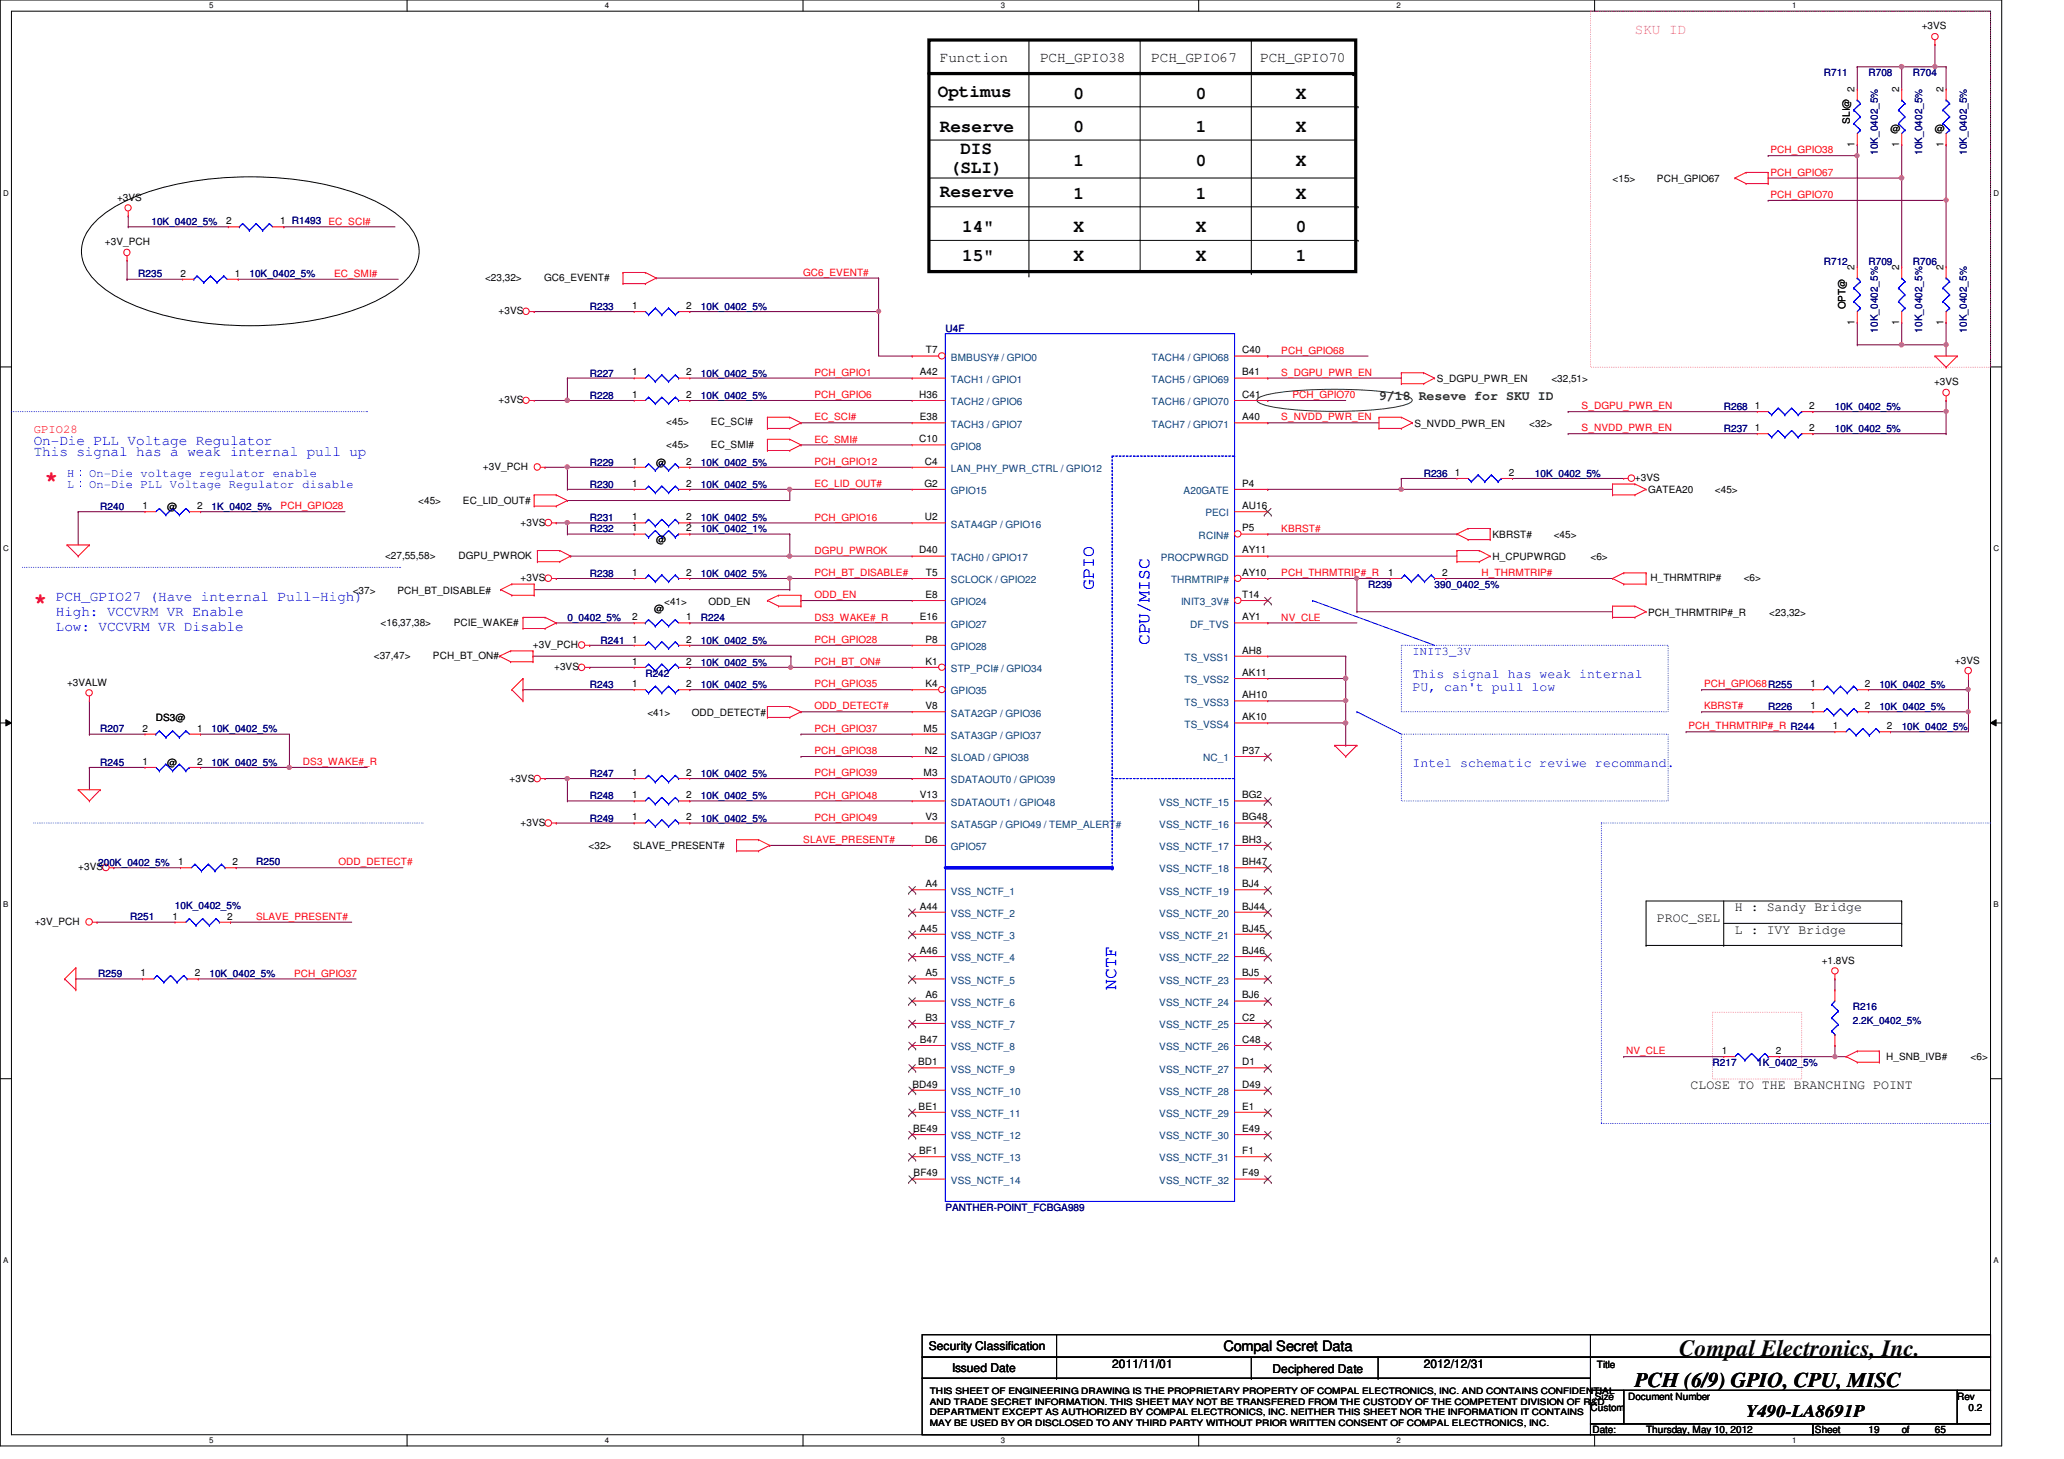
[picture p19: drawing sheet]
<svg xmlns="http://www.w3.org/2000/svg" width="297mm" height="210mm" viewBox="0 0 297 210" stroke-linecap="round" stroke-linejoin="round" font-family="sans-serif">
<defs><g id="words">
<text font-size="3.3" x="241.7" y="195.1">Compal Electronics, Inc.</text>
<g font-size="3.2" fill="#f00">
<text x="6.4" y="69.8">*</text>
<text x="4.9" y="87.5">*</text>
</g>
<text font-size="3" x="235.3" y="199.6">PCH (6/9) GPIO, CPU, MISC</text>
<g font-size="2.5">
<text x="135" y="13.9">Optimus</text>
<text x="154.5" y="14.2">0</text>
<text x="172.1" y="14.2">0</text>
<text x="186.5" y="14.2">X</text>
<text x="135.3" y="19">Reserve</text>
<text x="138.2" y="22.1">DIS</text>
<text x="154.5" y="19">0</text>
<text x="154.5" y="23.8">1</text>
<text x="172.1" y="19">1</text>
<text x="172.1" y="23.8">0</text>
<text x="186.5" y="19">X</text>
<text x="186.5" y="23.8">X</text>
<text x="135.3" y="28.3">Reserve</text>
<text x="136.7" y="24.9">(SLI)</text>
<text x="154.5" y="28.7">1</text>
<text x="172.1" y="28.7">1</text>
<text x="186.5" y="28.7">X</text>
<text x="138.5" y="33.4">14&quot;</text>
<text x="154.5" y="33.4">X</text>
<text x="172.1" y="33.4">X</text>
<text x="186.5" y="33.4">0</text>
<text x="138.5" y="37.6">15&quot;</text>
<text x="154.5" y="37.6">X</text>
<text x="172.1" y="37.6">X</text>
<text x="186.5" y="37.6">1</text>
<text x="251.3" y="203.9">Y490-LA8691P</text>
</g>
<g font-size="2.5" fill="#00f">
<text x="157.4" y="84.8" transform="rotate(-90 157.4 84.8)">GPIO</text>
<text x="165.4" y="92.8" transform="rotate(-90 165.4 92.8)">CPU/MISC</text>
<text x="160.6" y="142.4" transform="rotate(-90 160.6 142.4)">NCTF</text>
</g>
<text font-size="2.1" fill="#f0f" x="235.3" y="4.8">SKU ID</text>
<g font-size="2.1">
<text x="135.3" y="9">Function</text>
<text x="149.7" y="9">PCH_GPIO38</text>
<text x="165.7" y="9">PCH_GPIO67</text>
<text x="181.4" y="9">PCH_GPIO70</text>
<text x="176.1" y="194.4">Compal Secret Data</text>
</g>
<g font-size="2.1" fill="#00f">
<text x="4.9" y="65.6">This signal has a weak internal pull up</text>
<text x="4.9" y="64">On-Die PLL Voltage Regulator</text>
<text x="8" y="86.4">PCH_GPIO27 (Have internal Pull-High)</text>
<text x="8" y="88.6">High: VCCVRM VR Enable</text>
<text x="8" y="90.8">Low: VCCVRM VR Disable</text>
</g>
<text font-size="1.9" fill="#008000" x="198.5" y="57.6">9/18 Reseve for SKU ID</text>
<g font-size="1.9" fill="#00f">
<text x="203.3" y="97.5">This signal has weak internal</text>
<text x="203.3" y="99.5">PU, can't pull low</text>
<text x="203.3" y="110.3">Intel schematic reviwe recommand.</text>
</g>
<g font-size="1.9">
<text x="249.7" y="131.1">H : Sandy Bridge</text>
<text x="238.5" y="132.7">PROC_SEL</text>
<text x="249.7" y="134.3">L : IVY Bridge</text>
<text x="243.3" y="156.7">CLOSE TO THE BRANCHING POINT</text>
</g>
<text font-size="1.7" fill="#f00" x="4.9" y="62.2">GPIO28</text>
<g font-size="1.7" fill="#00f">
<text x="9.6" y="70.2">L：On-Die PLL Voltage Regulator disable</text>
<text x="9.6" y="68.6">H：On-Die voltage regulator enable</text>
<text x="203.3" y="94.2">INIT3_3V</text>
</g>
<g font-size="1.7">
<text x="133.7" y="194.3">Security Classification</text>
<text x="137" y="197.3">Issued Date</text>
<text x="160.1" y="196.8">2011/11/01</text>
<text x="183.1" y="197.5">Deciphered Date</text>
<text x="204.9" y="196.8">2012/12/31</text>
</g>
<g font-size="1.4">
<text x="276.6" y="4.2">+3VS</text>
<text x="266.2" y="17.8" transform="rotate(-90 266.2 17.8)">SLI@</text>
<text x="266.9" y="13.3" transform="rotate(-90 266.9 13.3)">2</text>
<text x="273.3" y="13.3" transform="rotate(-90 273.3 13.3)">2</text>
<text x="279.7" y="13.3" transform="rotate(-90 279.7 13.3)">2</text>
<text x="266.9" y="21.1" transform="rotate(-90 266.9 21.1)">1</text>
<text x="272.1" y="19">@</text>
<text x="273.3" y="21.1" transform="rotate(-90 273.3 21.1)">1</text>
<text x="278.5" y="19">@</text>
<text x="279.7" y="21.1" transform="rotate(-90 279.7 21.1)">1</text>
<text x="16.8" y="28.9">+3VS</text>
<text x="232.1" y="26.2">&lt;15&gt;</text>
<text x="238.5" y="26.2">PCH_GPIO67</text>
<text x="15.1" y="35.3">+3V_PCH</text>
<text x="32.6" y="32.3">2</text>
<text x="40.3" y="32.3">1 R1493</text>
<text x="26" y="39.8">2</text>
<text x="33.8" y="39.8">1</text>
<text x="69.8" y="40.4">&lt;23,32&gt;</text>
<text x="78.3" y="40.4">GC6_EVENT#</text>
<text x="266.9" y="38.9" transform="rotate(-90 266.9 38.9)">2</text>
<text x="273.3" y="38.9" transform="rotate(-90 273.3 38.9)">2</text>
<text x="279.7" y="38.9" transform="rotate(-90 279.7 38.9)">2</text>
<text x="71.8" y="45.2">+3VS</text>
<text x="91" y="44.4">1</text>
<text x="98.8" y="44.4">2</text>
<text x="265.6" y="44.5" transform="rotate(-90 265.6 44.5)">OPT@</text>
<text x="266.9" y="46.7" transform="rotate(-90 266.9 46.7)">1</text>
<text x="273.3" y="46.7" transform="rotate(-90 273.3 46.7)">1</text>
<text x="279.7" y="46.7" transform="rotate(-90 279.7 46.7)">1</text>
<text x="133.3" y="50.8">T7</text>
<text x="178.8" y="50.8">C40</text>
<text x="71.8" y="58">+3VS</text>
<text x="91" y="54">1</text>
<text x="91" y="57.2">1</text>
<text x="98.8" y="54">2</text>
<text x="98.8" y="57.2">2</text>
<text x="132.3" y="57.2">H36</text>
<text x="132.4" y="54">A42</text>
<text x="178.8" y="57.2">C41</text>
<text x="178.8" y="54">B41</text>
<text x="206.8" y="55">S_DGPU_PWR_EN</text>
<text x="223.3" y="55">&lt;32,51&gt;</text>
<text x="252.6" y="58.8">1</text>
<text x="260.4" y="58.8">2</text>
<text x="278.3" y="55.5">+3VS</text>
<text x="95.9" y="61.2">&lt;45&gt;</text>
<text x="95.9" y="64.4">&lt;45&gt;</text>
<text x="102.3" y="61.2">EC_SCI#</text>
<text x="102.3" y="64.4">EC_SMI#</text>
<text x="132.3" y="63.6">C10</text>
<text x="132.4" y="60.5">E38</text>
<text x="178.8" y="60.5">A40</text>
<text x="203.6" y="61.4">S_NVDD_PWR_EN</text>
<text x="220.1" y="61.4">&lt;32&gt;</text>
<text x="252.6" y="62">1</text>
<text x="260.4" y="62">2</text>
<text x="69.5" y="67.6">+3V_PCH</text>
<text x="91" y="70">1</text>
<text x="91" y="66.8">1</text>
<text x="94.4" y="67">@</text>
<text x="98.8" y="70">2</text>
<text x="98.8" y="66.8">2</text>
<text x="133.1" y="70">G2</text>
<text x="133.1" y="66.8">C4</text>
<text x="178.8" y="70">P4</text>
<text x="209.4" y="68.5">1</text>
<text x="217.2" y="68.5">2</text>
<text x="235.3" y="69.2">+3VS</text>
<text x="237.2" y="71">GATEA20</text>
<text x="246.8" y="71">&lt;45&gt;</text>
<text x="20.5" y="73.2">1</text>
<text x="24" y="73.4">@</text>
<text x="28.4" y="73.2">2</text>
<text x="60.2" y="72.6">&lt;45&gt;</text>
<text x="66.6" y="72.6">EC_LID_OUT#</text>
<text x="74.9" y="75.6">+3VS</text>
<text x="91" y="76.5">1</text>
<text x="91" y="74.8">1</text>
<text x="98.8" y="76.5">2</text>
<text x="98.8" y="74.8">2</text>
<text x="133.1" y="74.8">U2</text>
<text x="178.8" y="76.5">P5</text>
<text x="178.8" y="73.2">AU16</text>
<text x="214.8" y="77.4">KBRST#</text>
<text x="223.6" y="77.4">&lt;45&gt;</text>
<text x="55.4" y="80.4">&lt;27,55,58&gt;</text>
<text x="66" y="80.4">DGPU_PWROK</text>
<text x="74.9" y="83.6">+3VS</text>
<text x="91" y="82.8">1</text>
<text x="94.4" y="78.2">@</text>
<text x="98.8" y="82.8">2</text>
<text x="132.3" y="79.6">D40</text>
<text x="133.3" y="82.8">T5</text>
<text x="178.8" y="79.6">AY11</text>
<text x="178.8" y="82.8">AY10</text>
<text x="199.8" y="82.8">1</text>
<text x="207.6" y="82.8">2</text>
<text x="214.8" y="80.6">H_CPUPWRGD</text>
<text x="228.9" y="80.6">&lt;6&gt;</text>
<text x="237.5" y="83.6">H_THRMTRIP#</text>
<text x="250.9" y="83.6">&lt;6&gt;</text>
<text x="50.8" y="85.4">&lt;37&gt;</text>
<text x="57.2" y="85.4">PCH_BT_DISABLE#</text>
<text x="91" y="89.2">2</text>
<text x="94.1" y="88.1">@</text>
<text x="95.6" y="87">&lt;41&gt;</text>
<text x="98.8" y="89.2">1</text>
<text x="102" y="87">ODD_EN</text>
<text x="132.4" y="89.2">E16</text>
<text x="133.2" y="86">E8</text>
<text x="178.8" y="86">T14</text>
<text x="178.8" y="89.2">AY1</text>
<text x="237.2" y="88.6">PCH_THRMTRIP#_R</text>
<text x="254.6" y="88.6">&lt;23,32&gt;</text>
<text x="53.8" y="94.8">&lt;37,47&gt;</text>
<text x="54.8" y="90">&lt;16,37,38&gt;</text>
<text x="62.3" y="94.8">PCH_BT_ON#</text>
<text x="65.3" y="90">PCIE_WAKE#</text>
<text x="76.7" y="93.2">+3V_PCH</text>
<text x="91" y="95.6">1</text>
<text x="91" y="92.5">1</text>
<text x="98.8" y="95.6">2</text>
<text x="98.8" y="92.5">2</text>
<text x="133.2" y="92.5">P8</text>
<text x="133.2" y="95.6">K1</text>
<text x="178.8" y="94">AH8</text>
<text x="281.3" y="95.5">+3VS</text>
<text x="9.6" y="98.6">+3VALW</text>
<text x="79.8" y="96.4">+3VS</text>
<text x="91" y="98.8">1</text>
<text x="98.8" y="98.8">2</text>
<text x="133.2" y="98.8">K4</text>
<text x="178.8" y="100.5">AH10</text>
<text x="178.8" y="97.2">AK11</text>
<text x="260.6" y="98.8">1</text>
<text x="268.4" y="98.8">2</text>
<text x="20.5" y="105.2">2</text>
<text x="22.4" y="103.8">DS3@</text>
<text x="28.4" y="105.2">1</text>
<text x="93.2" y="103">&lt;41&gt;</text>
<text x="99.6" y="103">ODD_DETECT#</text>
<text x="132.9" y="105.2">M5</text>
<text x="133.2" y="102">V8</text>
<text x="178.8" y="103.6">AK10</text>
<text x="260.6" y="102">1</text>
<text x="263.8" y="104.9">1</text>
<text x="268.4" y="102">2</text>
<text x="271.6" y="104.9">2</text>
<text x="20.5" y="110">1</text>
<text x="24" y="110.2">@</text>
<text x="28.4" y="110">2</text>
<text x="73.3" y="112.4">+3VS</text>
<text x="91" y="111.6">1</text>
<text x="98.8" y="111.6">2</text>
<text x="132.9" y="111.6">M3</text>
<text x="133.1" y="108.5">N2</text>
<text x="178.8" y="108.5">P37</text>
<text x="74.9" y="118.8">+3VS</text>
<text x="91" y="114.9">1</text>
<text x="91" y="118">1</text>
<text x="98.8" y="114.9">2</text>
<text x="98.8" y="118">2</text>
<text x="132.4" y="114.9">V13</text>
<text x="133.2" y="118">V3</text>
<text x="178.8" y="114.9">BG2</text>
<text x="178.8" y="118">BG48</text>
<text x="11.3" y="125.2">+3VS</text>
<text x="25.7" y="124.5">1</text>
<text x="33.5" y="124.5">2</text>
<text x="84.7" y="122.2">&lt;32&gt;</text>
<text x="91.1" y="122.2">SLAVE_PRESENT#</text>
<text x="133.1" y="121.2">D6</text>
<text x="178.8" y="121.2">BH3</text>
<text x="178.8" y="124.5">BH47</text>
<text x="132.4" y="130.9">A44</text>
<text x="133.2" y="127.6">A4</text>
<text x="178.8" y="127.6">BJ4</text>
<text x="178.8" y="130.9">BJ44</text>
<text x="5" y="133.1">+3V_PCH</text>
<text x="24.8" y="132.3">1</text>
<text x="32.7" y="132.3">2</text>
<text x="132.4" y="134">A45</text>
<text x="132.4" y="137.2">A46</text>
<text x="178.8" y="134">BJ45</text>
<text x="178.8" y="137.2">BJ46</text>
<text x="20.2" y="140.5">1</text>
<text x="28" y="140.5">2</text>
<text x="133.2" y="140.5">A5</text>
<text x="133.2" y="143.6">A6</text>
<text x="178.8" y="140.5">BJ5</text>
<text x="178.8" y="143.6">BJ6</text>
<text x="262.2" y="138.6">+1.8VS</text>
<text x="133.2" y="146.9">B3</text>
<text x="178.8" y="146.9">C2</text>
<text x="132.1" y="153.2">BD1</text>
<text x="132.4" y="150">B47</text>
<text x="178.8" y="150">C48</text>
<text x="178.8" y="153.2">D1</text>
<text x="247.8" y="151.6">1</text>
<text x="255.6" y="151.6">2</text>
<text x="271.4" y="152.4">H_SNB_IVB#</text>
<text x="283.6" y="152.4">&lt;6&gt;</text>
<text x="131.3" y="156.5">BD49</text>
<text x="132.2" y="159.6">BE1</text>
<text x="178.8" y="156.5">D49</text>
<text x="178.8" y="159.6">E1</text>
<text x="131.4" y="162.9">BE49</text>
<text x="132.3" y="166">BF1</text>
<text x="178.8" y="162.9">E49</text>
<text x="178.8" y="166">F1</text>
<text x="131.5" y="169.2">BF49</text>
<text x="178.8" y="169.2">F49</text>
<text x="229.8" y="196.8">Title</text>
<text x="228.9" y="203">Custom</text>
<text x="229.5" y="201.4">Size</text>
<text x="234.3" y="201.4">Document Number</text>
<text x="281.7" y="201.4">Rev</text>
<text x="283.3" y="203">0.2</text>
<text x="229.2" y="206.2">Date:</text>
<text x="236.9" y="206.2">Thursday, May 10, 2012</text>
<text x="261.2" y="206.2">Sheet</text>
<text x="268.9" y="206.2">19</text>
<text x="273.7" y="206.2">of</text>
<text x="278.5" y="206.2">65</text>
</g>
<g font-size="1.4" fill="#000080">
<text x="262.5" y="11">R711</text>
<text x="268.9" y="11">R708</text>
<text x="275.3" y="11">R704</text>
<text x="270.3" y="22.3" transform="rotate(-90 270.3 22.3)">10K_0402_5%</text>
<text x="276.6" y="22.3" transform="rotate(-90 276.6 22.3)">10K_0402_5%</text>
<text x="283" y="22.3" transform="rotate(-90 283 22.3)">10K_0402_5%</text>
<text x="21.8" y="32.4">10K_0402_5%</text>
<text x="19.9" y="39.9">R235</text>
<text x="35.9" y="39.9">10K_0402_5%</text>
<text x="262.5" y="38.2">R712</text>
<text x="268.9" y="38.2">R709</text>
<text x="275.3" y="38.2">R706</text>
<text x="84.9" y="44.6">R233</text>
<text x="100.9" y="44.6">10K_0402_5%</text>
<text x="136.1" y="47.8">U4F</text>
<text x="270.3" y="47.8" transform="rotate(-90 270.3 47.8)">10K_0402_5%</text>
<text x="276.6" y="47.8" transform="rotate(-90 276.6 47.8)">10K_0402_5%</text>
<text x="283" y="47.8" transform="rotate(-90 283 47.8)">10K_0402_5%</text>
<text x="84.9" y="54.2">R227</text>
<text x="84.9" y="57.4">R228</text>
<text x="100.9" y="54.2">10K_0402_5%</text>
<text x="100.9" y="57.4">10K_0402_5%</text>
<text x="248.1" y="59">R268</text>
<text x="264.1" y="59">10K_0402_5%</text>
<text x="248.1" y="62.2">R237</text>
<text x="264.1" y="62.2">10K_0402_5%</text>
<text x="84.9" y="70.2">R230</text>
<text x="84.9" y="67">R229</text>
<text x="100.9" y="70.2">10K_0402_5%</text>
<text x="100.9" y="67">10K_0402_5%</text>
<text x="204.9" y="68.6">R236</text>
<text x="220.9" y="68.6">10K_0402_5%</text>
<text x="14.4" y="73.4">R240</text>
<text x="30.4" y="73.4">1K_0402_5%</text>
<text x="84.9" y="76.6">R232</text>
<text x="84.9" y="75">R231</text>
<text x="100.9" y="76.6">10K_0402_1%</text>
<text x="100.9" y="75">10K_0402_5%</text>
<text x="84.9" y="83">R238</text>
<text x="100.9" y="83">10K_0402_5%</text>
<text x="81.7" y="89.4">0_0402_5%</text>
<text x="100.9" y="89.4">R224</text>
<text x="196.9" y="84.6">R239</text>
<text x="206.5" y="84.6">390_0402_5%</text>
<text x="86.4" y="92.6">R241</text>
<text x="100.9" y="95.8">10K_0402_5%</text>
<text x="100.9" y="92.6">10K_0402_5%</text>
<text x="84.9" y="99">R243</text>
<text x="92.9" y="97.4">R242</text>
<text x="100.9" y="99">10K_0402_5%</text>
<text x="270.5" y="99">10K_0402_5%</text>
<text x="14.4" y="105.4">R207</text>
<text x="30.4" y="105.4">10K_0402_5%</text>
<text x="254.5" y="102.2">R226</text>
<text x="270.5" y="102.2">10K_0402_5%</text>
<text x="273.7" y="105.1">10K_0402_5%</text>
<text x="14.4" y="110.2">R245</text>
<text x="30.4" y="110.2">10K_0402_5%</text>
<text x="84.9" y="111.8">R247</text>
<text x="100.9" y="111.8">10K_0402_5%</text>
<text x="84.9" y="115">R248</text>
<text x="84.9" y="118.2">R249</text>
<text x="100.9" y="115">10K_0402_5%</text>
<text x="100.9" y="118.2">10K_0402_5%</text>
<text x="14.1" y="124.6">200K_0402_5%</text>
<text x="36.9" y="124.4">R250</text>
<text x="25.2" y="130.8">10K_0402_5%</text>
<text x="18.8" y="132.4">R251</text>
<text x="14.1" y="140.6">R259</text>
<text x="30.1" y="140.6">10K_0402_5%</text>
<text x="266.7" y="145.4">R216</text>
<text x="266.7" y="147.3">2.2K_0402_5%</text>
<text x="246.5" y="153.4">R217</text>
<text x="252.9" y="153.4">1K_0402_5%</text>
<text x="136.1" y="174.2">PANTHER-POINT_FCBGA989</text>
</g>
<g font-size="1.4" fill="#f00">
<text x="254.8" y="22.1">PCH_GPIO38</text>
<text x="254.8" y="25.3">PCH_GPIO67</text>
<text x="254.8" y="28.5">PCH_GPIO70</text>
<text x="47.3" y="32.3">EC_SCI#</text>
<text x="48.1" y="39.8">EC_SMI#</text>
<text x="115.6" y="39.7">GC6_EVENT#</text>
<text x="184.4" y="50.9">PCH_GPIO68</text>
<text x="117.2" y="57.3">PCH_GPIO6</text>
<text x="117.2" y="54.1">PCH_GPIO1</text>
<text x="184.4" y="54.1">S_DGPU_PWR_EN</text>
<text x="186" y="57.3">PCH_GPIO70</text>
<text x="227.6" y="58.9">S_DGPU_PWR_EN</text>
<text x="117.2" y="60.5">EC_SCI#</text>
<text x="117.2" y="63.7">EC_SMI#</text>
<text x="184.4" y="60.5">S_NVDD_PWR_EN</text>
<text x="227.6" y="62.1">S_NVDD_PWR_EN</text>
<text x="117.2" y="70.1">EC_LID_OUT#</text>
<text x="117.2" y="66.9">PCH_GPIO12</text>
<text x="40.4" y="73.3">PCH_GPIO28</text>
<text x="117.2" y="74.9">PCH_GPIO16</text>
<text x="184.4" y="76.5">KBRST#</text>
<text x="117.2" y="79.7">DGPU_PWROK</text>
<text x="117.2" y="82.9">PCH_BT_DISABLE#</text>
<text x="184.4" y="82.9">PCH_THRMTRIP#_R</text>
<text x="213.2" y="82.9">H_THRMTRIP#</text>
<text x="117.2" y="86.1">ODD_EN</text>
<text x="117.2" y="89.3">DS3_WAKE#_R</text>
<text x="184.4" y="89.3">NV_CLE</text>
<text x="117.2" y="95.7">PCH_BT_ON#</text>
<text x="117.2" y="92.5">PCH_GPIO28</text>
<text x="117.2" y="98.9">PCH_GPIO35</text>
<text x="245.2" y="98.9">PCH_GPIO68R255</text>
<text x="117.2" y="102.1">ODD_DETECT#</text>
<text x="117.2" y="105.3">PCH_GPIO37</text>
<text x="243" y="104.9">PCH_THRMTRIP#_R R244</text>
<text x="245.2" y="102.1">KBRST#</text>
<text x="43.6" y="110.1">DS3_WAKE#_R</text>
<text x="117.2" y="108.5">PCH_GPIO38</text>
<text x="117.2" y="111.7">PCH_GPIO39</text>
<text x="117.2" y="118.1">PCH_GPIO49</text>
<text x="117.2" y="114.9">PCH_GPIO48</text>
<text x="48.7" y="124.5">ODD_DETECT#</text>
<text x="115.6" y="121.3">SLAVE_PRESENT#</text>
<text x="36.9" y="132.3">SLAVE_PRESENT#</text>
<text x="42.3" y="140.5">PCH_GPIO37</text>
<text x="234" y="151.7">NV_CLE</text>
</g>
<g font-size="1.4" fill="#004080">
<text x="136.9" y="51.9">BMBUSY# / GPIO0</text>
<text x="165.8" y="51.9">TACH4 / GPIO68</text>
<text x="136.9" y="58.3">TACH2 / GPIO6</text>
<text x="136.9" y="55.1">TACH1 / GPIO1</text>
<text x="165.8" y="58.3">TACH6 / GPIO70</text>
<text x="165.8" y="55.1">TACH5 / GPIO69</text>
<text x="136.9" y="61.5">TACH3 / GPIO7</text>
<text x="136.9" y="64.7">GPIO8</text>
<text x="165.8" y="61.5">TACH7 / GPIO71</text>
<text x="136.9" y="67.9">LAN_PHY_PWR_CTRL / GPIO12</text>
<text x="136.9" y="71.1">GPIO15</text>
<text x="170.3" y="71.1">A20GATE</text>
<text x="136.9" y="75.9">SATA4GP / GPIO16</text>
<text x="172.5" y="77.5">RCIN#</text>
<text x="173.5" y="74.3">PECI</text>
<text x="136.9" y="80.7">TACH0 / GPIO17</text>
<text x="136.9" y="83.9">SCLOCK / GPIO22</text>
<text x="167" y="80.7">PROCPWRGD</text>
<text x="168.5" y="83.9">THRMTRIP#</text>
<text x="136.9" y="87.1">GPIO24</text>
<text x="170" y="87.1">INIT3_3V#</text>
<text x="136.9" y="90.3">GPIO27</text>
<text x="136.9" y="93.5">GPIO28</text>
<text x="170.5" y="95.1">TS_VSS1</text>
<text x="171.3" y="90.3">DF_TVS</text>
<text x="136.9" y="96.7">STP_PCI# / GPIO34</text>
<text x="136.9" y="99.9">GPIO35</text>
<text x="170.5" y="101.5">TS_VSS3</text>
<text x="170.5" y="98.3">TS_VSS2</text>
<text x="136.9" y="106.3">SATA3GP / GPIO37</text>
<text x="136.9" y="103.1">SATA2GP / GPIO36</text>
<text x="170.5" y="104.7">TS_VSS4</text>
<text x="136.9" y="109.5">SLOAD / GPIO38</text>
<text x="136.9" y="112.7">SDATAOUT0 / GPIO39</text>
<text x="173.1" y="109.5">NC_1</text>
<text x="136.9" y="119.1">SATA5GP / GPIO49 / TEMP_ALERT#</text>
<text x="136.9" y="115.9">SDATAOUT1 / GPIO48</text>
<text x="166.8" y="115.9">VSS_NCTF_15</text>
<text x="166.8" y="119.1">VSS_NCTF_16</text>
<text x="136.9" y="122.3">GPIO57</text>
<text x="166.8" y="122.3">VSS_NCTF_17</text>
<text x="166.8" y="125.5">VSS_NCTF_18</text>
<text x="136.9" y="128.7">VSS_NCTF_1</text>
<text x="136.9" y="131.9">VSS_NCTF_2</text>
<text x="166.8" y="128.7">VSS_NCTF_19</text>
<text x="166.8" y="131.9">VSS_NCTF_20</text>
<text x="136.9" y="135.1">VSS_NCTF_3</text>
<text x="166.8" y="135.1">VSS_NCTF_21</text>
<text x="136.9" y="138.3">VSS_NCTF_4</text>
<text x="136.9" y="141.5">VSS_NCTF_5</text>
<text x="166.8" y="138.3">VSS_NCTF_22</text>
<text x="166.8" y="141.5">VSS_NCTF_23</text>
<text x="136.9" y="144.7">VSS_NCTF_6</text>
<text x="136.9" y="147.9">VSS_NCTF_7</text>
<text x="166.8" y="144.7">VSS_NCTF_24</text>
<text x="166.8" y="147.9">VSS_NCTF_25</text>
<text x="136.9" y="151.1">VSS_NCTF_8</text>
<text x="136.9" y="154.3">VSS_NCTF_9</text>
<text x="166.8" y="151.1">VSS_NCTF_26</text>
<text x="166.8" y="154.3">VSS_NCTF_27</text>
<text x="136.9" y="157.5">VSS_NCTF_10</text>
<text x="136.9" y="160.7">VSS_NCTF_11</text>
<text x="166.8" y="157.5">VSS_NCTF_28</text>
<text x="166.8" y="160.7">VSS_NCTF_29</text>
<text x="136.9" y="163.9">VSS_NCTF_12</text>
<text x="136.9" y="167.1">VSS_NCTF_13</text>
<text x="166.8" y="163.9">VSS_NCTF_30</text>
<text x="166.8" y="167.1">VSS_NCTF_31</text>
<text x="136.9" y="170.3">VSS_NCTF_14</text>
<text x="166.8" y="170.3">VSS_NCTF_32</text>
</g>
<g font-size="1.3">
<text x="133.8" y="200.6">THIS SHEET OF ENGINEERING DRAWING IS THE PROPRIETARY PROPERTY OF COMPAL ELECTRONICS, INC. AND CONTAINS CONFIDENTIAL</text>
<text x="133.8" y="202.1">AND TRADE SECRET INFORMATION. THIS SHEET MAY NOT BE TRANSFERED FROM THE CUSTODY OF THE COMPETENT DIVISION OF R&amp;D</text>
<text x="133.8" y="203.6">DEPARTMENT EXCEPT AS AUTHORIZED BY COMPAL ELECTRONICS, INC. NEITHER THIS SHEET NOR THE INFORMATION IT CONTAINS</text>
<text x="133.8" y="205.1">MAY BE USED BY OR DISCLOSED TO ANY THIRD PARTY WITHOUT PRIOR WRITTEN CONSENT OF COMPAL ELECTRONICS, INC.</text>
</g>
<g font-size="1.1">
<text x="30.1" y="1.1">5</text>
<text x="87" y="1.1">4</text>
<text x="144" y="1.1">3</text>
<text x="201" y="1.1">2</text>
<text x="257.9" y="1.1">1</text>
<text x=".5" y="28.2">D</text>
<text x="286.9" y="28.2">D</text>
<text x=".5" y="79.3">C</text>
<text x="286.9" y="79.3">C</text>
<text x=".5" y="130.6">B</text>
<text x="286.9" y="130.6">B</text>
<text x=".5" y="181.7">A</text>
<text x="286.9" y="181.7">A</text>
<text x="30.1" y="207.6">5</text>
<text x="87" y="207.6">4</text>
<text x="144" y="207.6">3</text>
<text x="201" y="207.6">2</text>
<text x="257.9" y="207.6">1</text>
</g>
</g></defs>
<path d="M0 0h288.1v208h-288.1zM1.6 1.6h284.9v204.8h-284.9z" fill="none" stroke="#000" stroke-width=".14"/>
<g fill="#fff">
<path d="M30.1 .2h.6v1.2h-.6z"/>
<path d="M30.1 206.6h.6v1.2h-.6z"/>
</g>
<path d="M58.6 0v1.6M58.6 206.4v1.6" fill="none" stroke="#000" stroke-width=".14"/>
<g fill="#fff">
<path d="M87 .2h.6v1.2h-.6z"/>
<path d="M87 206.6h.6v1.2h-.6z"/>
</g>
<path d="M115.6 0v1.6M115.6 206.4v1.6" fill="none" stroke="#000" stroke-width=".14"/>
<g fill="#fff">
<path d="M144 .2h.6v1.2h-.6z"/>
<path d="M144 206.6h.6v1.2h-.6z"/>
</g>
<path d="M172.5 0v1.6M172.5 206.4v1.6" fill="none" stroke="#000" stroke-width=".14"/>
<g fill="#fff">
<path d="M201 .2h.5v1.2h-.5z"/>
<path d="M201 206.6h.5v1.2h-.5z"/>
</g>
<path d="M229.5 0v1.6M229.5 206.4v1.6" fill="none" stroke="#000" stroke-width=".14"/>
<g fill="#fff">
<path d="M257.9 .2h.6v1.2h-.6z"/>
<path d="M257.9 206.6h.6v1.2h-.6z"/>
<path d="M.5 27.2h.7v1.2h-.7z"/>
<path d="M286.9 27.2h.8v1.2h-.8z"/>
<path d="M.5 78.4h.7v1.1h-.7z"/>
<path d="M286.9 78.4h.8v1.1h-.8z"/>
</g>
<path d="M0 52.8h1.6M286.5 52.8h1.6" fill="none" stroke="#000" stroke-width=".14"/>
<g fill="#fff">
<path d="M.5 129.6h.7v1.2h-.7z"/>
<path d="M286.9 129.6h.7v1.2h-.7z"/>
</g>
<path d="M0 104h1.6M.8 103.5l.8 .5-.8 .4zM286.5 104l.8-.5v.9zM286.5 104h1.6" fill="none" stroke="#000" stroke-width=".14"/>
<path d="M.8 103.5l.8 .5-.8 .4zM286.5 104l.8-.5v.9z" fill="#000"/>
<g fill="#fff">
<path d="M.5 180.8h.7v1.1h-.7z"/>
<path d="M286.9 180.8h.7v1.1h-.7z"/>
</g>
<g fill="none" stroke="#000" stroke-width=".14">
<path d="M133.7 15.4h61.7M148.1 5.8v33.9M164.1 5.8v33.3M180.1 5.8v33.6M195.4 15.4h.1M13.4 32.2a18.5 18.5 0 0 1 7.9-4.6 50.8 50.8 0 0 1 29.4 0 18.6 18.6 0 0 1 7.9 4.6 5.4 5.4 0 0 1 0 7.9 18.7 18.7 0 0 1-7.9 4.6 50.5 50.5 0 0 1-29.4 0 18.6 18.6 0 0 1-7.9-4.6 5.4 5.4 0 0 1 0-7.9zM133.7 34.6h61.7M133.7 20.2h61.4M133.7 25.6h61.4M133.7 29.8h61.7M148.1 39.7h.1M164.1 39.1h.1"/>
<path d="M180.1 39.4h.1M195.1 20.2h.1M195.1 25.6h.1M195.4 34.6h.1M195.4 29.8h.1M236.9 136h.1M236.9 136h36.8M248.1 136h.1M248.1 132.8h25.6M248.1 129.6v6.4M273.7 132.8h.1M273.7 136h.1"/>
<path d="M273.7 129.6h.1M273.7 129.6h-36.8v6.4M273.7 129.6v6.4M0 155.2h1.6M286.5 155.2h1.6"/>
</g>
<g fill="none" stroke="#00f" stroke-width=".14" stroke-dasharray="0 .3">
<path d="M1.6 59.2h51.3M52.9 59.2h.1M3.3 81.6h54.4M57.7 81.6h.1M201.7 92.8h38.4v9.6h-38.4zM4.9 118.4h56M60.9 118.4h.1M201.7 105.6h38.4v9.6h-38.4zM230.5 118.4h56M230.5 118.4v43.2M286.5 118.4h.1M230.5 161.6h56"/>
<path d="M230.5 161.6h.1M286.5 161.6h.1"/>
</g>
<path d="M188.9 86.4h.1M188.9 86.4l17.6 6.4M195.3 102.4h.1M195.3 102.4l6.4 3.2" fill="none" stroke="#00f" stroke-width=".14"/>
<path d="M228.9 1.6h57.6v51.2h-57.6zM246.5 145.6h12.8v9.6h-12.8z" fill="none" stroke="#f0f" stroke-width=".14" stroke-dasharray="0 .3"/>
<path d="M181 57.3a11.7 11.7 0 0 1 5-1 65.5 65.5 0 0 1 15.4 .4l1.4 .4 .3 .2 .1 .3-.1 .2a11.7 11.7 0 0 1-5 1.1 62.7 62.7 0 0 1-15.4-.5l-1.3-.4-.4-.2-.1-.2z" fill="none" stroke="#008000" stroke-width=".14"/>
<path d="M133.7 5.8h61.4v33.3h-61.4zM133.7 10.6h61.1" fill="none" stroke="#000" stroke-width=".47"/>
<circle cx="194.8" cy="10.6" r=".23" fill="#000"/>
<path d="M11.3 73.6h.1M11.3 73.6v4.8M11.3 73.6h9.6M28.9 73.6h.1M28.9 73.6h20.8M12.9 110.4h.1M12.9 110.4v3.2M12.9 110.4h8M41.7 110.4h.1M41.7 110.4h11.2" fill="none" stroke="#800040" stroke-width=".14"/>
<circle cx="41.6" cy="110.4" r=".31" fill="#f0f"/>
<circle cx="41.6" cy="110.4" r=".31" fill="none" stroke="#f0f" stroke-width=".14"/>
<path d="M273.7 9.6h.1M273.7 9.6h4.8M16.4 124.8h.1M16.4 124.8h9.6" fill="none" stroke="#800040" stroke-width=".14"/>
<circle cx="278.5" cy="9.6" r=".31" fill="#f0f"/>
<circle cx="278.5" cy="9.6" r=".31" fill="none" stroke="#f0f" stroke-width=".14"/>
<circle cx="273.7" cy="9.6" r=".32" fill="#f0f"/>
<circle cx="273.7" cy="9.6" r=".32" fill="none" stroke="#f0f" stroke-width=".14"/>
<g fill="none" stroke="#800040" stroke-width=".14">
<path d="M76.9 57.6h4.8M81.7 57.6h.1M99.3 57.6h.1M99.3 57.6h32M126.4 44.8h.1M126.4 44.8v6.4h4.9M131.3 51.2h.1M78.4 67.2h.1M78.4 67.2h3.3M81.7 70.4h.1M81.7 67.2h.1M81.7 70.4h9.6"/>
<path d="M81.7 67.2v3.2M113.7 76.8h.1M113.7 76.8v3.2M76.9 84.8h36.8M99.3 83.2h.1M99.3 83.2h14.4M113.7 84.8h.1M113.7 83.2h.1M113.7 80h.1M113.7 83.2v1.6M113.7 80h17.6M115.3 86.4h.1"/>
<path d="M115.3 86.4h16M182.5 83.2h.1M182.5 83.2h12.8v4.8M195.3 88h.1M195.3 88h36.8M232.1 88h.1M99.3 118.4h.1M99.3 118.4h32M115.3 102.4h.1M115.3 102.4h16M34 124.8h.1M34 124.8h24"/>
</g>
<circle cx="113.6" cy="80" r=".31" fill="#f0f"/>
<circle cx="113.6" cy="80" r=".31" fill="none" stroke="#f0f" stroke-width=".14"/>
<path d="M99.3 44.8h.1M99.3 44.8h27.1" fill="none" stroke="#800040" stroke-width=".14"/>
<circle cx="126.4" cy="44.8" r=".3" fill="#f0f"/>
<circle cx="126.4" cy="44.8" r=".3" fill="none" stroke="#f0f" stroke-width=".14"/>
<path d="M99.3 54.4h32M131.3 54.4h.1M113.7 70.4h.1M113.7 70.4h17.6" fill="none" stroke="#800040" stroke-width=".14"/>
<circle cx="113.6" cy="70.4" r=".31" fill="#f0f"/>
<circle cx="113.6" cy="70.4" r=".31" fill="none" stroke="#f0f" stroke-width=".14"/>
<path d="M80 83.2h.1M80 83.2h11.3M84.9 92.8h.1M84.9 92.8h6.4M193.7 97.6h.1M193.7 94.4v3.2" fill="none" stroke="#800040" stroke-width=".14"/>
<circle cx="193.6" cy="97.6" r=".32" fill="#f0f"/>
<circle cx="193.6" cy="97.6" r=".32" fill="none" stroke="#f0f" stroke-width=".14"/>
<path d="M81.7 115.2h.1M81.7 112h.1M81.7 115.2h9.6M81.7 112v3.2" fill="none" stroke="#800040" stroke-width=".14"/>
<circle cx="81.6" cy="112" r=".31" fill="#f0f"/>
<circle cx="81.6" cy="112" r=".31" fill="none" stroke="#f0f" stroke-width=".14"/>
<path d="M99.3 67.2h.1M99.3 67.2h32M182.5 100.8h11.2M193.7 100.8h.1M193.7 104h.1M193.7 100.8v3.2" fill="none" stroke="#800040" stroke-width=".14"/>
<circle cx="193.7" cy="104" r=".31" fill="#f0f"/>
<circle cx="193.7" cy="104" r=".31" fill="none" stroke="#f0f" stroke-width=".14"/>
<path d="M113.7 83.2h.1M113.7 83.2h17.6" fill="none" stroke="#800040" stroke-width=".14"/>
<circle cx="113.6" cy="83.2" r=".31" fill="#f0f"/>
<circle cx="113.6" cy="83.2" r=".31" fill="none" stroke="#f0f" stroke-width=".14"/>
<path d="M81.7 75.2h.1M81.7 75.2h9.6M84.9 96h.1M84.9 96h6.4M80 118.4h.1M80 118.4h11.3M193.7 107.2h.1M193.7 104v3.2" fill="none" stroke="#800040" stroke-width=".14"/>
<circle cx="81.6" cy="75.2" r=".31" fill="#f0f"/>
<circle cx="81.6" cy="75.2" r=".31" fill="none" stroke="#f0f" stroke-width=".14"/>
<path d="M81.7 67.2h.1M81.7 67.2h9.6M99.3 89.6h.1M99.3 89.6h32M115.3 108.8h.1M115.3 108.8h16" fill="none" stroke="#800040" stroke-width=".14"/>
<circle cx="81.6" cy="67.2" r=".31" fill="#f0f"/>
<circle cx="81.6" cy="67.2" r=".31" fill="none" stroke="#f0f" stroke-width=".14"/>
<path d="M113.8 96h.1M113.8 96h17.5" fill="none" stroke="#800040" stroke-width=".14"/>
<circle cx="113.8" cy="96" r=".3" fill="#f0f"/>
<circle cx="113.8" cy="96" r=".3" fill="none" stroke="#f0f" stroke-width=".14"/>
<path d="M182.5 97.6h11.2M193.7 97.6h.1M193.7 97.6v3.2M81.7 112h.1M81.7 112h9.6M193.7 100.8h.1" fill="none" stroke="#800040" stroke-width=".14"/>
<circle cx="193.7" cy="100.8" r=".31" fill="#f0f"/>
<circle cx="193.7" cy="100.8" r=".31" fill="none" stroke="#f0f" stroke-width=".14"/>
<path d="M81.7 57.6h.1M81.7 57.6h9.6M99.3 115.2h.1M99.3 115.2h32" fill="none" stroke="#800040" stroke-width=".14"/>
<circle cx="81.6" cy="57.6" r=".32" fill="#f0f"/>
<circle cx="81.6" cy="57.6" r=".32" fill="none" stroke="#f0f" stroke-width=".14"/>
<path d="M76.9 44.8h.1M76.9 44.8h14.4M81.7 54.4h.1M81.7 54.4v3.2M81.7 54.4h9.6M182.5 94.4h11.2M193.7 94.4h.1M283.3 99.2h.1M283.3 99.2v3.2M182.5 104h11.2M193.7 104h.1" fill="none" stroke="#800040" stroke-width=".14"/>
<circle cx="283.2" cy="99.2" r=".3" fill="#f0f"/>
<circle cx="283.2" cy="99.2" r=".3" fill="none" stroke="#f0f" stroke-width=".14"/>
<path d="M99.3 75.2h.1M99.3 75.2h32M75.3 99.2h.1M75.3 99.2h16M195.3 83.2h.1M195.3 83.2h4.8" fill="none" stroke="#800040" stroke-width=".14"/>
<circle cx="195.2" cy="83.2" r=".3" fill="#f0f"/>
<circle cx="195.2" cy="83.2" r=".3" fill="none" stroke="#f0f" stroke-width=".14"/>
<path d="M201.7 70.4h.1M201.7 70.4h30.4" fill="none" stroke="#800040" stroke-width=".14"/>
<circle cx="201.7" cy="70.4" r=".31" fill="#f0f"/>
<circle cx="201.7" cy="70.4" r=".31" fill="none" stroke="#f0f" stroke-width=".14"/>
<g fill="none" stroke="#800040" stroke-width=".14">
<path d="M182.5 51.2h.1M182.5 51.2h14.4M273.7 46.4h.1M273.7 46.4v3.2M80 75.2h.1M80 75.2h1.7M81.7 76.8h.1M81.7 75.2h.1M81.7 76.8h9.6M81.7 75.2v1.6M99.3 76.8h.1M99.3 76.8h14.4"/>
<path d="M115.3 60.8h.1M115.3 64h.1M115.3 60.8h16M115.3 64h16M182.5 76.8h.1M182.5 76.8h27.2M99.3 92.8h.1M99.3 99.2h.1M99.3 92.8h32M99.3 99.2h32M182.5 80h.1M182.5 80h27.2"/>
<path d="M208.1 83.2h.1M208.1 83.2h24M99.3 112h32M131.3 112h.1M244.9 102.4h.1M244.9 102.4h16M268.9 102.4h.1M268.9 102.4h14.4"/>
</g>
<circle cx="273.7" cy="49.6" r=".32" fill="#f0f"/>
<circle cx="273.7" cy="49.6" r=".32" fill="none" stroke="#f0f" stroke-width=".14"/>
<path d="M254.5 25.6h.1M254.5 25.6h19.2M273.7 25.6h.1M273.7 25.6v12.8" fill="none" stroke="#800040" stroke-width=".14"/>
<circle cx="273.7" cy="25.6" r=".32" fill="#f0f"/>
<circle cx="273.7" cy="25.6" r=".32" fill="none" stroke="#f0f" stroke-width=".14"/>
<path d="M273.7 9.6h.1M273.7 9.6v3.2M267.3 22.4h.1M267.3 22.4v16" fill="none" stroke="#800040" stroke-width=".14"/>
<circle cx="267.2" cy="22.4" r=".3" fill="#f0f"/>
<circle cx="267.2" cy="22.4" r=".3" fill="none" stroke="#f0f" stroke-width=".14"/>
<g fill="none" stroke="#800040" stroke-width=".14">
<path d="M267.3 9.6h.1M267.3 9.6v3.2M267.3 9.6h6.4M254.5 22.4h.1M267.3 20.8h.1M267.3 20.8v1.6h-12.8M273.7 20.8h.1M273.7 20.8v4.8M94.4 40h32M126.4 40h.1M126.4 44.8h.1M126.4 40v4.8"/>
<path d="M267.3 46.4h.1M267.3 49.6h.1M267.3 46.4v3.2M267.3 49.6h6.4M182.5 89.6h.1M182.5 89.6h12.8M233.7 152h.1M233.7 152h14.4M264.1 150.4h.1M264.1 152h.1M264.1 152h1.6M264.1 150.4v1.6"/>
</g>
<circle cx="264.1" cy="152" r=".3" fill="#f0f"/>
<circle cx="264.1" cy="152" r=".3" fill="none" stroke="#f0f" stroke-width=".14"/>
<g fill="none" stroke="#800040" stroke-width=".14">
<path d="M278.5 6.4h.1M278.5 6.4v3.2M254.5 28.8h.1M254.5 28.8h25.6M273.7 49.6h.1M273.7 49.6h6.4M280.1 49.6h.1M280.1 46.4h.1M280.1 46.4v4.8M81.7 72h.1M99.3 70.4h.1M99.3 70.4h14.4"/>
<path d="M113.7 70.4h.1M113.7 70.4v1.6h-32M80 89.6h.1M80 89.6h11.3M244.9 99.2h.1M244.9 99.2h16M268.9 99.2h.1M283.3 97.6h.1M283.3 97.6v1.6h-14.4M12.9 105.6h.1M12.9 105.6h8M12.9 100.8v4.8"/>
<path d="M28.9 105.6h.1M28.9 110.4h.1M28.9 105.6h12.8v4.8M28.9 110.4h12.8M41.7 110.4h.1M78.4 112h.1M78.4 112h3.3M115.3 105.6h.1M115.3 105.6h16M10.9 140.8h.1M10.9 140.8h9.6M28.5 140.8h.1"/>
<path d="M28.5 140.8h22.8M256.1 152h.1M256.1 152h8M264.1 140.8h.1M264.1 140.8v1.6"/>
</g>
<circle cx="280.1" cy="49.6" r=".31" fill="#f0f"/>
<circle cx="280.1" cy="49.6" r=".31" fill="none" stroke="#f0f" stroke-width=".14"/>
<path d="M280.1 28.8h.1M280.1 28.8v9.6" fill="none" stroke="#800040" stroke-width=".14"/>
<circle cx="280.1" cy="28.8" r=".3" fill="#f0f"/>
<circle cx="280.1" cy="28.8" r=".3" fill="none" stroke="#f0f" stroke-width=".14"/>
<path d="M278.5 9.6h.1M278.5 9.6h1.6M280.1 9.6h.1M280.1 9.6v3.2M280.1 20.8h.1M280.1 20.8v8M283.3 102.4h.1M283.3 102.4v2.9" fill="none" stroke="#800040" stroke-width=".14"/>
<circle cx="283.2" cy="102.4" r=".3" fill="#f0f"/>
<circle cx="283.2" cy="102.4" r=".3" fill="none" stroke="#f0f" stroke-width=".14"/>
<g fill="none" stroke="#800040" stroke-width=".14">
<path d="M18.3 37.5v2.7M18.5 31.1h.1M18.5 32.6h.1M18.5 31.1v1.5M18.5 32.6h14.3M40.8 32.6h.1M40.8 32.6h16M18.3 40.2h.1M18.3 40.2h8M34.3 40.2h.1M34.3 40.2h23M182.5 57.6h.1"/>
<path d="M182.5 54.4h.1M182.5 57.6h11.2M182.5 54.4h19.2M260.9 59.2h.1M260.9 59.2h19.2M182.5 60.8h.1M182.5 70.4h.1M182.5 60.8h16M201.7 68.8h.1M201.7 68.8h8M201.7 68.8v1.6h-19.2M217.7 68.8h.1"/>
<path d="M217.7 68.8h16M260.9 62.4h.1M260.9 62.4h19.2M76.7 94.4h.1M76.7 94.4h37.1M82.1 80h.1M82.1 80h31.6M99.3 96h.1M113.8 94.4h.1M113.8 94.4v1.6h-14.5M242.7 105.3h.1M242.7 105.3h21.4"/>
<path d="M272.1 105.3h.1M272.1 105.3h11.2M14 132.7h.1M14 132.7h11.2M33.2 132.7h.1M33.2 132.7h17.4M110.8 121.6h.1M110.8 121.6h20.5"/>
</g>
<circle cx="280.1" cy="59.2" r=".3" fill="#f0f"/>
<circle cx="280.1" cy="59.2" r=".3" fill="none" stroke="#f0f" stroke-width=".14"/>
<path d="M225.7 59.2h.1M225.7 59.2h27.2M280.1 57.6h.1M280.1 57.6v4.8M225.7 62.4h.1M225.7 62.4h27.2M280.1 62.4h.1" fill="none" stroke="#800040" stroke-width=".14"/>
<g fill="none" stroke="#f00" stroke-width=".14">
<path d="M267.3 12.8h.1M267.3 12.8v1.6M267.3 19.2v1.6M273.7 12.8h.1M273.7 12.8v1.6M273.7 19.2v1.6M278.5 6.4h.1M278.5 5.8v.6M280.1 12.8h.1M280.1 12.8v1.6M280.1 19.2v1.6M18.3 37.5h.1"/>
<path d="M18.3 36.8v.7M18.5 31.1h.1M18.5 30.4v.7M32.8 32.6h.1M32.8 32.6h1.7M39.2 32.6h1.6M40.8 32.6h.1M89.7 39.2h.1M89.7 39.2h3.2M89.7 39.2v1.6M92.9 39.2h.1M92.9 39.2l1.5 .8"/>
<path d="M249.7 25.6h.1M249.7 25.6l1.6 .8M251.3 24.8h.1M251.3 26.4h.1M251.3 24.8h3.2M251.3 24.8l-1.6 .8M251.3 26.4h3.2M254.5 26.4h.1M254.5 24.8h.1M254.5 24.8v1.6M267.3 20.8h.1M267.3 38.4h.1"/>
<path d="M267.3 38.4v1.6M273.7 20.8h.1M273.7 38.4h.1M273.7 38.4v1.6M280.1 38.4h.1M280.1 20.8h.1M280.1 38.4v1.6M26.3 40.2h.1M26.3 40.2h1.6M32.7 40.2h1.6M34.3 40.2h.1M76.2 44.8h.7"/>
<path d="M76.2 57.6h.7M76.9 44.8h.1M76.9 57.6h.1M89.7 40.8h.1M89.7 40.8h3.2M91.3 54.4h.1M91.3 44.8h.1M91.3 57.6h.1M91.3 44.8h1.6M91.3 57.6h1.6M91.3 54.4h1.6M92.9 40.8h.1"/>
<path d="M94.4 40h.1M94.4 40l-1.5 .8M97.7 44.8h1.6M97.7 57.6h1.6M97.7 54.4h1.6M99.3 54.4h.1M99.3 44.8h.1M99.3 57.6h.1M201.7 55.2h.1M201.7 53.6h.1M201.7 53.6h3.2M201.7 55.2h3.2"/>
<path d="M201.7 53.6v1.6M204.9 53.6h.1M204.9 55.2h.1M204.9 53.6l1.6 .8M206.5 54.4h.1M206.5 54.4l-1.6 .8M252.9 59.2h.1M252.9 59.2h1.6M259.3 59.2h1.6M260.9 59.2h.1M267.3 46.4h.1M267.3 44.8v1.6"/>
<path d="M273.7 46.4h.1M273.7 44.8v1.6M278.5 51.2h.1M278.5 51.2h3.2M278.5 51.2l1.6 1.6M280.1 52.8h.1M280.1 57.6h.1M280.1 46.4h.1M280.1 44.8v1.6M280.1 57v.6M281.7 51.2h.1M281.7 51.2l-1.6 1.6"/>
<path d="M9.6 78.4h.1M9.6 78.4h3.3M9.6 78.4l1.7 1.6M12.9 78.4h.1M12.9 78.4l-1.6 1.6M20.9 73.6h.1M20.9 73.6h1.5M27.3 73.6h1.6M28.9 73.6h.1M76.9 71.2h.1M76.9 72.8h.1M76.9 71.2h3.1"/>
<path d="M76.9 71.2v1.6M76.9 72.8h3.1M77.3 79.2h.1M77.3 79.2h3.3M77.3 79.2v1.6M77.8 67.2h.6M78.4 67.2h.1M79.4 75.2h.6M80 71.2h.1M80 72.8h.1M80 75.2h.1M80 71.2l1.7 .8"/>
<path d="M80.6 79.2h.1M80.6 79.2l1.5 .8M81.7 72h.1M81.7 72l-1.7 .8M91.3 76.8h.1M91.3 75.2h.1M91.3 70.4h.1M91.3 67.2h.1M91.3 67.2h1.6M91.3 75.2h1.6M91.3 76.8h1.6M91.3 70.4h1.6"/>
<path d="M97.7 67.2h1.6M97.7 75.2h1.6M97.7 76.8h1.6M97.7 70.4h1.6M99.3 76.8h.1M99.3 75.2h.1M99.3 70.4h.1M99.3 67.2h.1M110.4 60h.1M110.4 61.6h.1M110.4 63.2h.1M110.4 64.8h.1"/>
<path d="M110.4 61.6h3.3M110.4 60h3.3M110.4 60v1.6M110.4 63.2v1.6M110.4 64.8h3.3M110.4 63.2h3.3M113.7 61.6h.1M113.7 60h.1M113.7 64.8h.1M113.7 63.2h.1M113.7 60l1.6 .8M113.7 63.2l1.6 .8"/>
<path d="M115.3 60.8h.1M115.3 64h.1M115.3 60.8l-1.6 .8M115.3 64l-1.6 .8M198.5 61.6h.1M198.5 60h.1M198.5 61.6h3.2M198.5 60h3.2M198.5 60v1.6M201.7 60h.1M201.7 61.6h.1M201.7 60l1.6 .8"/>
<path d="M203.3 60.8h.1M203.3 60.8l-1.6 .8M209.7 79.2h.1M209.7 76.8h.1M209.7 68.8h.1M209.7 79.2h3.2M209.7 79.2v1.6M209.7 76.8l1.6 .8M209.7 68.8h1.6M211.3 76h.1M211.3 77.6h.1M211.3 76l-1.6 .8"/>
<path d="M211.3 76h3.2M211.3 77.6h3.2M212.9 79.2h.1M212.9 79.2l1.6 .8M214.5 76h.1M214.5 77.6h.1M214.5 76v1.6M216.1 68.8h1.6M217.7 68.8h.1M232.1 71.2h.1M232.1 69.6h.1M232.1 69.6h3.2"/>
<path d="M232.1 71.2h3.2M232.1 69.6v1.6M233.7 68.8h.1M233.7 68.8h.6M235.3 69.6h.1M235.3 71.2h.1M235.3 69.6l1.6 .8M236.9 70.4h.1M236.9 70.4l-1.6 .8M252.9 62.4h.1M252.9 62.4h1.6M259.3 62.4h1.6"/>
<path d="M260.9 62.4h.1M11.3 80h.1M71.9 94.4h.1M71.9 94.4l1.6 .8M72 84.8h.1M72 84.8l1.7 .8M73.5 93.6h.1M73.5 95.2h.1M73.5 93.6l-1.6 .8M73.5 93.6h3.2M73.5 95.2h3.2M73.7 84h.1"/>
<path d="M73.7 85.6h.1M73.7 99.2h.1M73.7 85.6h3.2M73.7 84h3.2M73.7 84l-1.7 .8M73.7 99.2l1.6 1.6M75.3 90.4h.1M75.3 88.8h.1M75.3 97.6h.1M75.3 88.8h3.1M75.3 90.4h3.1M75.3 88.8v1.6"/>
<path d="M75.3 97.6v3.2M75.3 97.6l-1.6 1.6M76.7 93.6h.1M76.7 95.2h.1M76.7 93.6v1.6M76.9 84h.1M76.9 85.6h.1M76.9 84v1.6M77.3 80.8h.1M77.3 80.8h3.3M78.4 88.8h.1M78.4 90.4h.1"/>
<path d="M78.4 88.8l1.6 .8M79.4 83.2h.6M80 89.6h.1M80 83.2h.1M80 89.6l-1.6 .8M80.6 80.8h.1M82.1 80h.1M82.1 80l-1.5 .8M84.2 96h.7M84.2 92.8h.7M84.9 96h.1M84.9 92.8h.1"/>
<path d="M91.3 96h.1M91.3 89.6h.1M91.3 83.2h.1M91.3 99.2h.1M91.3 92.8h.1M91.3 96h1.6M91.3 83.2h1.6M91.3 92.8h1.6M91.3 99.2h1.6M91.3 89.6h1.6M97.7 96h1.6M97.7 83.2h1.6"/>
<path d="M97.7 92.8h1.6M97.7 99.2h1.6M97.7 89.6h1.6M99.3 96h.1M99.3 89.6h.1M99.3 83.2h.1M99.3 99.2h.1M99.3 92.8h.1M110.4 86.4h.1M110.4 86.4l1.7 .8M112.1 85.6h.1M112.1 87.2h.1"/>
<path d="M112.1 85.6l-1.7 .8M112.1 85.6h3.2M112.1 87.2h3.2M115.3 85.6h.1M115.3 87.2h.1M115.3 85.6v1.6M200.1 83.2h.1M200.1 83.2h1.6M206.5 83.2h1.6M208.1 83.2h.1M209.7 80.8h.1M209.7 80.8h3.2"/>
<path d="M212.9 80.8h.1M214.5 80h.1M214.5 80l-1.6 .8M232.1 83.2h.1M232.1 88.8h.1M232.1 87.2h.1M232.1 87.2v1.6M232.1 87.2h3.2M232.1 83.2l1.6 .8M232.1 88.8h3.2M233.7 82.4h.1M233.7 84h.1"/>
<path d="M233.7 82.4h3.2M233.7 82.4l-1.6 .8M233.7 84h3.2M235.3 87.2h.1M235.3 88.8h.1M235.3 87.2l1.6 .8M236.9 84h.1M236.9 82.4h.1M236.9 88h.1M236.9 82.4v1.6M236.9 88l-1.6 .8M260.9 99.2h.1"/>
<path d="M260.9 99.2h1.6M267.3 99.2h1.6M268.9 99.2h.1M283.3 97.6h.1M283.3 97v.6M11.3 113.6h.1M11.3 113.6h3.1M11.3 113.6l1.6 1.6M12.9 115.2h.1M12.9 100.8h.1M12.9 100.2v.6M14.4 113.6h.1"/>
<path d="M14.4 113.6l-1.5 1.6M20.9 110.4h.1M20.9 105.6h.1M20.9 110.4h1.5M20.9 105.6h1.5M27.3 110.4h1.6M27.3 105.6h1.6M28.9 110.4h.1M28.9 105.6h.1M75.3 100.8h.1M77.8 112h.6M78.4 112h.1"/>
<path d="M79.4 118.4h.6M80 118.4h.1M91.3 112h.1M91.3 115.2h.1M91.3 118.4h.1M91.3 118.4h1.6M91.3 112h1.6M91.3 115.2h1.6M97.7 118.4h1.6M97.7 112h1.6M97.7 115.2h1.6M99.3 112h.1"/>
<path d="M99.3 115.2h.1M99.3 118.4h.1M110.4 103.2h.1M110.4 101.6h.1M110.4 101.6v1.6M110.4 101.6h3.3M110.4 103.2h3.3M113.7 101.6h.1M113.7 103.2h.1M113.7 101.6l1.6 .8M115.3 102.4h.1M115.3 102.4l-1.6 .8"/>
<path d="M192.1 107.2h.1M192.1 107.2h3.2M192.1 107.2l1.6 1.6M193.7 108.8h.1M195.3 107.2h.1M195.3 107.2l-1.6 1.6M260.9 102.4h.1M260.9 102.4h1.6M264.1 105.3h.1M264.1 105.3h1.6M267.3 102.4h1.6M268.9 102.4h.1"/>
<path d="M270.5 105.3h1.6M272.1 105.3h.1M10.9 139.2h.1M10.9 139.2v3.2M10.9 139.2l-1.6 1.6M13.3 132.7h.7M14 132.7h.1M15.7 124.8h.7M16.4 124.8h.1M25.2 132.7h.1M25.2 132.7h1.6M26 124.8h.1"/>
<path d="M26 124.8h1.6M31.6 132.7h1.6M32.4 124.8h1.6M33.2 132.7h.1M34 124.8h.1M106 122.4h.1M106 120.8h.1M106 120.8h3.2M106 122.4h3.2M106 120.8v1.6M109.2 120.8h.1M109.2 122.4h.1"/>
<path d="M109.2 120.8l1.6 .8M110.8 121.6h.1M110.8 121.6l-1.6 .8M9.3 140.8h.1M9.3 140.8l1.6 1.6M10.9 142.4h.1M20.5 140.8h.1M20.5 140.8h1.6M26.9 140.8h1.6M28.5 140.8h.1M248.1 152h.1M248.1 152h1.6"/>
<path d="M254.5 152h1.6M256.1 152h.1M264.1 140.8h.1M264.1 142.4h.1M264.1 150.4h.1M264.1 140.2v.6M264.1 142.4v1.6M264.1 148.8v1.6M265.7 152h.1M265.7 152l1.6 .8M267.3 151.2h.1M267.3 152.8h.1"/>
<path d="M267.3 151.2h3.2M267.3 151.2l-1.6 .8M267.3 152.8h3.2M270.5 152.8h.1M270.5 151.2h.1M270.5 151.2v1.6"/>
<circle cx="278.5" cy="5.3" r=".46"/>
<circle cx="18.2" cy="36.3" r=".46"/>
<circle cx="18.4" cy="29.9" r=".45"/>
<circle cx="75.7" cy="44.8" r=".46"/>
<circle cx="75.7" cy="57.6" r=".45"/>
<circle cx="280.1" cy="56.5" r=".47"/>
<circle cx="77.3" cy="67.2" r=".46"/>
<circle cx="78.9" cy="75.2" r=".47"/>
<circle cx="234.8" cy="68.8" r=".47"/>
<circle cx="12.8" cy="99.7" r=".46"/>
<circle cx="78.9" cy="83.2" r=".47"/>
<circle cx="83.7" cy="92.8" r=".46"/>
<circle cx="83.7" cy="96" r=".46"/>
<circle cx="283.2" cy="96.5" r=".47"/>
<circle cx="77.3" cy="112" r=".46"/>
<circle cx="78.9" cy="118.4" r=".47"/>
<circle cx="12.8" cy="132.6" r=".47"/>
<circle cx="15.2" cy="124.8" r=".47"/>
<circle cx="264.1" cy="139.7" r=".46"/>
</g>
<g fill="none" stroke="#000" stroke-width=".14">
<path d="M132.7 192h96.2v3.2h-96.2zM132.7 195.2h96.2v3.1h-96.2zM132.7 198.3h96.2v8.1h-96.2zM152.1 195.2h.1M152.1 198.3h.1M152.1 192v6.3M180.1 198.3h.1M180.1 195.2v3.1M198.3 198.3h.1M198.3 195.2v3.1M228.9 192h57.6v3.2h-57.6zM228.9 195.2h57.6v4.8h-57.6z"/>
<path d="M228.9 200h4.8v4.9h-4.8zM228.9 204.9h32v1.5h-32zM233.7 200h48v4.9h-48zM260.9 204.9h25.6v1.5h-25.6zM281.7 200h4.8v4.9h-4.8z"/>
</g>
<g fill="none" stroke="#00f" stroke-width=".14">
<path d="M266.8 17.8h.1M266.8 15.8h.1M266.8 17.8l1 .9M266.8 15.8l1 1M267.3 14.4h.1M267.3 14.4l.5 .5M267.8 18.7h.1M267.8 16.8h.1M267.8 14.9h.1M267.8 18.7l-.5 .5M267.8 16.8l-1 1M267.8 14.9l-1 .9"/>
<path d="M273.2 17.8h.1M273.2 15.8h.1M273.2 17.8l.9 .9M273.2 15.8l.9 1M273.7 14.4h.1M273.7 14.4l.4 .5M274.1 18.7h.1M274.1 16.8h.1M274.1 14.9h.1M274.1 18.7l-.4 .5M274.1 16.8l-.9 1M274.1 14.9l-.9 .9"/>
<path d="M279.6 17.8h.1M279.6 15.8h.1M279.6 17.8l1 .9M279.6 15.8l1 1M280.1 14.4h.1M280.1 14.4l.5 .5M280.6 18.7h.1M280.6 16.8h.1M280.6 14.9h.1M280.6 18.7l-.5 .5M280.6 16.8l-1 1M280.6 14.9l-1 .9"/>
<path d="M28.4 39.7h.1M28.4 39.7l.9 .9M28.4 39.7l-.5 .5M30.3 39.7h.1M30.3 39.7l.9 .9M30.3 39.7l-1 .9M32.2 39.7h.1M32.2 39.7l.5 .5M32.2 39.7l-1 .9M34.5 32.6h.1M34.9 32.2h.1M34.9 32.2l1 .9"/>
<path d="M34.9 32.2l-.4 .4M35.9 33.1h.1M36.9 32.2h.1M36.9 32.2l.9 .9M36.9 32.2l-1 .9M37.8 33.1h.1M38.8 32.2h.1M38.8 32.2l.4 .4M38.8 32.2l-1 .9M27.9 40.2h.1M29.3 40.6h.1M31.2 40.6h.1"/>
<path d="M92.9 44.8l.4 .5M93.3 53.9h.1M93.3 45.3h.1M93.3 57.1h.1M93.3 53.9l-.4 .5M93.3 53.9l1 1M93.3 57.1l-.4 .5M93.3 57.1l1 1M94.3 54.9h.1M94.3 44.3h.1M94.3 58.1h.1M94.3 44.3l-1 1"/>
<path d="M94.3 44.3l.9 1M95.2 53.9h.1M95.2 45.3h.1M95.2 57.1h.1M95.2 53.9l-.9 1M95.2 53.9l1 1M95.2 57.1l-.9 1M95.2 57.1l1 1M96.2 54.9h.1M96.2 44.3h.1M96.2 58.1h.1M96.2 44.3l-1 1"/>
<path d="M96.2 44.3l1 1M97.2 53.9h.1M97.2 45.3h.1M97.2 57.1h.1M97.2 53.9l-1 1M97.2 53.9l.5 .5M97.2 57.1l-1 1M97.2 57.1l.5 .5M97.7 54.4h.1M97.7 44.8h.1M97.7 57.6h.1M97.7 44.8l-.5 .5"/>
<path d="M254.5 59.2l.5 .5M255 59.7h.1M255.9 58.7h.1M255.9 58.7l-.9 1M255.9 58.7l1 1M256.9 59.7h.1M257.8 58.7h.1M257.8 58.7l-.9 1M257.8 58.7l1 1M258.8 59.7h.1M259.3 59.2h.1M259.3 59.2l-.5 .5"/>
<path d="M266.8 43.4h.1M266.8 41.4h.1M266.8 43.4l1 .9M266.8 41.4l1 1M267.3 40h.1M267.3 40l.5 .5M267.8 44.3h.1M267.8 42.4h.1M267.8 40.5h.1M267.8 44.3l-.5 .5M267.8 42.4l-1 1M267.8 40.5l-1 .9"/>
<path d="M273.2 43.4h.1M273.2 41.4h.1M273.2 43.4l.9 .9M273.2 41.4l.9 1M273.7 40h.1M273.7 40l.4 .5M274.1 44.3h.1M274.1 42.4h.1M274.1 40.5h.1M274.1 44.3l-.4 .5M274.1 42.4l-.9 1M274.1 40.5l-.9 .9"/>
<path d="M279.6 43.4h.1M279.6 41.4h.1M279.6 43.4l1 .9M279.6 41.4l1 1M280.1 40h.1M280.1 40l.5 .5M280.6 44.3h.1M280.6 42.4h.1M280.6 40.5h.1M280.6 44.3l-.5 .5M280.6 42.4l-1 1M280.6 40.5l-1 .9"/>
<path d="M22.9 73.2h.1M22.9 73.2l-.5 .4M22.9 73.2l1 .9M23.9 74.1h.1M24.8 73.2h.1M24.8 73.2l-.9 .9M24.8 73.2l1 .9M25.8 74.1h.1M26.8 73.2h.1M26.8 73.2l-1 .9M26.8 73.2l.5 .4M27.3 73.6h.1"/>
<path d="M92.9 76.8l.4 .5M93.3 77.3h.1M93.3 74.7h.1M93.3 69.9h.1M93.3 66.7h.1M93.3 69.9l-.4 .5M93.3 74.7l-.4 .5M93.3 74.7l1 1M93.3 69.9l1 1M93.3 66.7l-.4 .5M93.3 66.7l1 1M94.3 76.3h.1"/>
<path d="M94.3 75.7h.1M94.3 70.9h.1M94.3 67.7h.1M94.3 76.3l-1 1M94.3 76.3l.9 1M95.2 77.3h.1M95.2 74.7h.1M95.2 69.9h.1M95.2 66.7h.1M95.2 74.7l-.9 1M95.2 74.7l1 1M95.2 69.9l-.9 1"/>
<path d="M95.2 69.9l1 1M95.2 66.7l-.9 1M95.2 66.7l1 1M96.2 76.3h.1M96.2 75.7h.1M96.2 70.9h.1M96.2 67.7h.1M96.2 76.3l-1 1M96.2 76.3l1 1M97.2 77.3h.1M97.2 74.7h.1M97.2 69.9h.1"/>
<path d="M97.2 66.7h.1M97.2 74.7l-1 1M97.2 74.7l.5 .5M97.2 69.9l-1 1M97.2 69.9l.5 .5M97.2 66.7l-1 1M97.2 66.7l.5 .5M97.7 76.8h.1M97.7 75.2h.1M97.7 70.4h.1M97.7 67.2h.1M97.7 76.8l-.5 .5"/>
<path d="M211.3 68.8l.4 .5M211.7 69.3h.1M212.7 68.3h.1M212.7 68.3l-1 1M212.7 68.3l1 1M213.7 69.3h.1M214.6 68.3h.1M214.6 68.3l-.9 1M214.6 68.3l1 1M215.6 69.3h.1M216.1 68.8h.1M216.1 68.8l-.5 .5"/>
<path d="M254.5 62.4l.5 .5M255 62.9h.1M255.9 61.9h.1M255.9 61.9l-.9 1M255.9 61.9l1 1M256.9 62.9h.1M257.8 61.9h.1M257.8 61.9l-.9 1M257.8 61.9l1 1M258.8 62.9h.1M259.3 62.4h.1M259.3 62.4l-.5 .5"/>
<path d="M92.9 89.6h.1M92.9 99.2l.4 .5M93.3 95.5h.1M93.3 89.2h.1M93.3 82.7h.1M93.3 99.7h.1M93.3 92.3h.1M93.3 95.5l-.4 .5M93.3 95.5l1 1M93.3 89.2l1 .9M93.3 89.2l-.4 .4M93.3 82.7l-.4 .5"/>
<path d="M93.3 82.7l1 1M93.3 92.3l-.4 .5M93.3 92.3l1 1M94.3 96.5h.1M94.3 90.1h.1M94.3 83.7h.1M94.3 98.7h.1M94.3 93.3h.1M94.3 98.7l-1 1M94.3 98.7l.9 1M95.2 95.5h.1M95.2 89.2h.1"/>
<path d="M95.2 82.7h.1M95.2 99.7h.1M95.2 92.3h.1M95.2 95.5l-.9 1M95.2 95.5l1 1M95.2 89.2l1 .9M95.2 89.2l-.9 .9M95.2 82.7l-.9 1M95.2 82.7l1 1M95.2 92.3l-.9 1M95.2 92.3l1 1M96.2 96.5h.1"/>
<path d="M96.2 90.1h.1M96.2 83.7h.1M96.2 98.7h.1M96.2 93.3h.1M96.2 98.7l-1 1M96.2 98.7l1 1M97.2 95.5h.1M97.2 89.2h.1M97.2 82.7h.1M97.2 99.7h.1M97.2 92.3h.1M97.2 95.5l-1 1"/>
<path d="M97.2 95.5l.5 .5M97.2 89.2l.5 .4M97.2 89.2l-1 .9M97.2 82.7l-1 1M97.2 82.7l.5 .5M97.2 92.3l-1 1M97.2 92.3l.5 .5M97.7 96h.1M97.7 83.2h.1M97.7 99.2h.1M97.7 92.8h.1M97.7 99.2l-.5 .5"/>
<path d="M202.1 82.7h.1M202.1 82.7l-.4 .5M202.1 82.7l1 1M203.1 83.7h.1M204.1 82.7h.1M204.1 82.7l-1 1M204.1 82.7l.9 1M205 83.7h.1M206 82.7h.1M206 82.7l-1 1M206 82.7l.5 .5M206.5 83.2h.1"/>
<path d="M263 98.7h.1M263 98.7l-.5 .5M263 98.7l.9 1M263.9 99.7h.1M264.9 98.7h.1M264.9 98.7l-1 1M264.9 98.7l.9 1M265.8 99.7h.1M266.8 98.7h.1M266.8 98.7l-1 1M266.8 98.7l.5 .5M267.3 99.2h.1"/>
<path d="M22.4 105.6h.1M22.4 110.4l.5 .5M22.9 110.9h.1M22.9 105.2h.1M22.9 105.2l1 .9M22.9 105.2l-.5 .4M23.9 109.9h.1M23.9 106.1h.1M23.9 109.9l-1 1M23.9 109.9l.9 1M24.8 110.9h.1M24.8 105.2h.1"/>
<path d="M24.8 105.2l1 .9M24.8 105.2l-.9 .9M25.8 109.9h.1M25.8 106.1h.1M25.8 109.9l-1 1M25.8 109.9l1 1M26.8 110.9h.1M26.8 105.2h.1M26.8 105.2l.5 .4M26.8 105.2l-1 .9M27.3 110.4h.1M27.3 110.4l-.5 .5"/>
<path d="M93.3 111.5h.1M93.3 114.7h.1M93.3 117.9h.1M93.3 111.5l-.4 .5M93.3 111.5l1 1M93.3 114.7l-.4 .5M93.3 114.7l1 1M93.3 117.9l-.4 .5M93.3 117.9l1 1M94.3 112.5h.1M94.3 115.7h.1M94.3 118.9h.1"/>
<path d="M95.2 111.5h.1M95.2 114.7h.1M95.2 117.9h.1M95.2 111.5l-.9 1M95.2 111.5l1 1M95.2 114.7l-.9 1M95.2 114.7l1 1M95.2 117.9l-.9 1M95.2 117.9l1 1M96.2 112.5h.1M96.2 115.7h.1M96.2 118.9h.1"/>
<path d="M97.2 111.5h.1M97.2 114.7h.1M97.2 117.9h.1M97.2 111.5l-1 1M97.2 111.5l.5 .5M97.2 114.7l-1 1M97.2 114.7l.5 .5M97.2 117.9l-1 1M97.2 117.9l.5 .5M97.7 112h.1M97.7 115.2h.1M97.7 118.4h.1"/>
<path d="M263 101.9h.1M263 101.9l-.5 .5M263 101.9l.9 1M263.9 102.9h.1M264.9 101.9h.1M264.9 101.9l-1 1M264.9 101.9l.9 1M265.8 102.9h.1M266.1 104.8h.1M266.1 104.8l-.4 .5M266.1 104.8l1 1M266.8 101.9h.1"/>
<path d="M266.8 101.9l-1 1M266.8 101.9l.5 .5M267.1 105.8h.1M267.3 102.4h.1M268.1 104.8h.1M268.1 104.8l-1 1M268.1 104.8l.9 1M269 105.8h.1M270 104.8h.1M270 104.8l-1 1M270 104.8l.5 .5M270.5 105.3h.1"/>
<path d="M27.3 132.2h.1M27.3 132.2l-.5 .5M27.3 132.2l.9 .9M28.1 124.3h.1M28.1 124.3l-.5 .5M28.1 124.3l.9 1M28.2 133.1h.1M29 125.3h.1M29.2 132.2h.1M29.2 132.2l-1 .9M29.2 132.2l.9 .9M30 124.3h.1"/>
<path d="M30 124.3l-1 1M30 124.3l.9 1M30.1 133.1h.1M30.9 125.3h.1M31.1 132.2h.1M31.1 132.2l-1 .9M31.1 132.2l.5 .5M31.6 132.7h.1M31.9 124.3h.1M31.9 124.3l-1 1M31.9 124.3l.5 .5M32.4 124.8h.1"/>
<path d="M22.6 140.3h.1M22.6 140.3l-.5 .5M22.6 140.3l1 1M23.6 141.3h.1M24.5 140.3h.1M24.5 140.3l-.9 1M24.5 140.3l1 1M25.5 141.3h.1M26.5 140.3h.1M26.5 140.3l-1 1M26.5 140.3l.4 .5M26.9 140.8h.1"/>
<path d="M250.1 151.6h.1M250.1 151.6l-.4 .4M250.1 151.6l1 .9M251.1 152.5h.1M252.1 151.6h.1M252.1 151.6l-1 .9M252.1 151.6l.9 .9M253 152.5h.1M254 151.6h.1M254 151.6l-1 .9M254 151.6l.5 .4M254.5 152h.1"/>
<path d="M263.6 144.5h.1M263.6 146.4h.1M263.6 148.3h.1M263.6 144.5l1 1M263.6 146.4l1 1M263.6 148.3l.5 .5M264.1 148.8h.1M264.1 144l-.5 .5M264.6 145.5h.1M264.6 147.4h.1M264.6 145.5l-1 .9M264.6 147.4l-1 .9"/>
</g>
<path d="M136.1 124.8h24" fill="none" stroke="#00f" stroke-width=".47"/>
<circle cx="160.1" cy="124.8" r=".23" fill="#00f"/>
<path d="M136.1 48h41.6v124.8h-41.6z" fill="none" stroke="#00f" stroke-width=".14"/>
<path d="M160.1 65.6v59.2M160.1 65.6h17.6M177.7 65.6h.1M160.1 112h17.6M177.7 112h.1M160.1 124.8h.1" fill="none" stroke="#00f" stroke-width=".14" stroke-dasharray=".3 .3"/>
<path d="M136.1 124.8h24" fill="none" stroke="#00f" stroke-width=".47"/>
<circle cx="160.1" cy="124.8" r=".23" fill="#00f"/>
<path d="M136.1 48h41.6v124.8h-41.6z" fill="none" stroke="#00f" stroke-width=".14"/>
<path d="M160.1 65.6v59.2M160.1 65.6h17.6M177.7 65.6h.1M160.1 112h17.6M177.7 112h.1M160.1 124.8h.1" fill="none" stroke="#00f" stroke-width=".14" stroke-dasharray=".3 .3"/>
<g fill="none" stroke="#f00" stroke-width=".14">
<path d="M131.3 57.6h.1M131.3 57.6h4.8M131.3 67.2h.1M131.3 60.8h.1M131.3 67.2h4.8M131.3 60.8h4.8M131.3 89.6h.1M131.3 92.8h.1M131.3 86.4h.1M131.3 80h.1M131.3 83.2h.1M131.3 89.6h4.8"/>
<path d="M131.3 92.8h4.8M131.3 86.4h4.8M131.3 80h4.8M131.3 83.2h4.8M177.7 80h4.8M182.5 80h.1M131.3 105.6h.1M131.3 118.4h.1M131.3 108.8h.1M131.3 112h.1M131.3 115.2h.1M131.3 105.6h4.8"/>
<path d="M131.3 118.4h4.8M131.3 108.8h4.8M131.3 112h4.8M131.3 115.2h4.8M131.3 121.6h.1M131.3 128h.1M131.3 131.2h.1M131.3 134.4h.1M131.3 137.6h.1M131.3 121.6h4.8M131.3 128h4.8M131.3 131.2h4.8"/>
<path d="M131.3 134.4h4.8M131.3 137.6h4.8M131.3 140.8h.1M131.3 144h.1M131.3 147.2h.1M131.3 150.4h.1M131.3 153.6h.1M131.3 156.8h.1M131.3 140.8h4.8M131.3 144h4.8M131.3 147.2h4.8M131.3 150.4h4.8"/>
<path d="M131.3 153.6h4.8M131.3 156.8h4.8M131.3 160h.1M131.3 163.2h.1M131.3 160h4.8M131.3 163.2h4.8"/>
</g>
<g fill="none" stroke="#804000" stroke-width=".14">
<path d="M130.8 128.5h.1M130.8 131.7h.1M130.8 134.9h.1M130.8 138.1h.1M130.8 127.6l1 .9M130.8 130.8l1 .9M130.8 133.9l1 1M130.8 137.2l1 .9M131.7 127.6l-.9 .9M131.7 130.8l-.9 .9M131.7 133.9l-.9 1M131.7 137.2l-.9 .9"/>
<path d="M131.8 128.5h.1M131.8 131.7h.1M131.8 134.9h.1M131.8 138.1h.1M130.8 141.4h.1M130.8 144.5h.1M130.8 147.7h.1M130.8 150.9h.1M130.8 154.1h.1M130.8 157.4h.1M130.8 140.4l1 1M130.8 143.6l1 .9"/>
<path d="M130.8 146.8l1 .9M130.8 149.9l1 1M130.8 153.2l1 .9M130.8 156.4l1 1M130.8 159.6l1 .9M131.7 140.4l-.9 1M131.7 143.6l-.9 .9M131.7 146.8l-.9 .9M131.7 149.9l-.9 1M131.7 153.2l-.9 .9M131.7 156.4l-.9 1M131.7 159.6l-.9 .9"/>
<path d="M131.8 141.4h.1M131.8 144.5h.1M131.8 147.7h.1M131.8 150.9h.1M131.8 154.1h.1M131.8 157.4h.1M130.8 160.5h.1M130.8 163.7h.1M130.8 162.8l1 .9M131.7 162.8l-.9 .9M131.8 160.5h.1M131.8 163.7h.1"/>
</g>
<circle cx="178.1" cy="76.8" r=".46" fill="#fff"/>
<g fill="none" stroke="#f00" stroke-width=".14">
<path d="M177.7 73.6h4.8M178.6 76.8h3.9M182.5 76.8h.1M182.5 73.6h.1"/>
<circle cx="178.1" cy="76.8" r=".46"/>
</g>
<path d="M181.9 74.1h.1M182 73.2l1 .9M182.9 73.2l-1 .9M183 74.1h.1" fill="none" stroke="#804000" stroke-width=".14"/>
<circle cx="178.1" cy="83.2" r=".46" fill="#fff"/>
<g fill="none" stroke="#f00" stroke-width=".14">
<path d="M131.3 64h.1M131.3 64h4.8M178.6 83.2h3.9M182.5 83.2h.1"/>
<circle cx="178.1" cy="83.2" r=".46"/>
</g>
<circle cx="135.6" cy="51.2" r=".46" fill="#fff"/>
<g fill="none" stroke="#f00" stroke-width=".14">
<path d="M131.3 51.2h.1M131.3 54.4h.1M131.3 51.2h3.8M131.3 54.4h4.8M131.3 70.4h.1M131.3 70.4h4.8M131.3 102.4h.1M131.3 102.4h4.8"/>
<circle cx="135.6" cy="51.2" r=".46"/>
</g>
<circle cx="178.1" cy="86.4" r=".46" fill="#fff"/>
<g fill="none" stroke="#f00" stroke-width=".14">
<path d="M178.6 86.4h3.9M182.5 86.4h.1"/>
<circle cx="178.1" cy="86.4" r=".46"/>
</g>
<path d="M181.9 86.9h.1M182 85.9l1 1M182.9 85.9l-1 1M183 86.9h.1" fill="none" stroke="#804000" stroke-width=".14"/>
<circle cx="135.6" cy="96" r=".46" fill="#fff"/>
<g fill="none" stroke="#f00" stroke-width=".14">
<path d="M131.3 96h.1M131.3 96h3.8"/>
<circle cx="135.6" cy="96" r=".46"/>
</g>
<circle cx="135.6" cy="99.2" r=".46" fill="#fff"/>
<g fill="none" stroke="#f00" stroke-width=".14">
<path d="M177.7 51.2h4.8M177.7 57.6h4.8M177.7 54.4h4.8M182.5 51.2h.1M182.5 57.6h.1M182.5 54.4h.1M131.3 75.2h.1M131.3 75.2h4.8M177.7 70.4h4.8M177.7 60.8h4.8M182.5 70.4h.1M182.5 60.8h.1"/>
<path d="M131.3 99.2h.1M131.3 99.2h3.8M177.7 97.6h4.8M177.7 94.4h4.8M177.7 89.6h4.8M182.5 97.6h.1M182.5 94.4h.1M182.5 89.6h.1M177.7 104h4.8M177.7 100.8h4.8M177.7 108.8h4.8M177.7 115.2h4.8"/>
<path d="M177.7 118.4h4.8M182.5 104h.1M182.5 100.8h.1M182.5 108.8h.1M182.5 115.2h.1M182.5 118.4h.1M177.7 121.6h4.8M177.7 124.8h4.8M177.7 128h4.8M177.7 131.2h4.8M177.7 134.4h4.8M177.7 137.6h4.8"/>
<path d="M182.5 121.6h.1M182.5 124.8h.1M182.5 128h.1M182.5 131.2h.1M182.5 134.4h.1M182.5 137.6h.1M177.7 140.8h4.8M177.7 144h4.8M177.7 147.2h4.8M177.7 150.4h4.8M177.7 153.6h4.8M177.7 156.8h4.8"/>
<path d="M182.5 140.8h.1M182.5 144h.1M182.5 147.2h.1M182.5 150.4h.1M182.5 153.6h.1M182.5 156.8h.1M131.3 166.4h.1M131.3 169.6h.1M131.3 169.6h4.8M131.3 166.4h4.8M177.7 169.6h4.8M177.7 160h4.8"/>
<path d="M177.7 163.2h4.8M177.7 166.4h4.8M182.5 169.6h.1M182.5 160h.1M182.5 163.2h.1M182.5 166.4h.1"/>
<circle cx="135.6" cy="99.2" r=".46"/>
</g>
<g fill="none" stroke="#804000" stroke-width=".14">
<path d="M181.9 109.3h.1M181.9 115.7h.1M181.9 118.9h.1M182 108.4l1 .9M182 114.8l1 .9M182 117.9l1 1M182.9 108.4l-1 .9M182.9 114.8l-1 .9M182.9 117.9l-1 1M183 109.3h.1M183 115.7h.1M183 118.9h.1"/>
<path d="M181.9 122.1h.1M181.9 125.3h.1M181.9 128.5h.1M181.9 131.7h.1M181.9 134.9h.1M181.9 138.1h.1M182 121.2l1 .9M182 124.4l1 .9M182 127.6l1 .9M182 130.8l1 .9M182 133.9l1 1M182 137.2l1 .9"/>
<path d="M182.9 121.2l-1 .9M182.9 124.4l-1 .9M182.9 127.6l-1 .9M182.9 130.8l-1 .9M182.9 133.9l-1 1M182.9 137.2l-1 .9M183 122.1h.1M183 125.3h.1M183 128.5h.1M183 131.7h.1M183 134.9h.1M183 138.1h.1"/>
<path d="M181.9 141.4h.1M181.9 144.5h.1M181.9 147.7h.1M181.9 150.9h.1M181.9 154.1h.1M181.9 157.4h.1M182 140.4l1 1M182 143.6l1 .9M182 146.8l1 .9M182 149.9l1 1M182 153.2l1 .9M182 156.4l1 1"/>
<path d="M182 159.6l1 .9M182.9 140.4l-1 1M182.9 143.6l-1 .9M182.9 146.8l-1 .9M182.9 149.9l-1 1M182.9 153.2l-1 .9M182.9 156.4l-1 1M182.9 159.6l-1 .9M183 141.4h.1M183 144.5h.1M183 147.7h.1M183 150.9h.1"/>
<path d="M183 154.1h.1M183 157.4h.1M130.8 166.9h.1M130.8 170.1h.1M130.8 165.9l1 1M130.8 169.2l1 .9M131.7 165.9l-.9 1M131.7 169.2l-.9 .9M131.8 166.9h.1M131.8 170.1h.1M181.9 170.1h.1M181.9 160.5h.1"/>
<path d="M181.9 163.7h.1M181.9 166.9h.1M182 169.2l1 .9M182 162.8l1 .9M182 165.9l1 1M182.9 169.2l-1 .9M182.9 162.8l-1 .9M182.9 165.9l-1 1M183 170.1h.1M183 160.5h.1M183 163.7h.1M183 166.9h.1"/>
</g>
<circle cx="41.6" cy="110.4" r=".31" fill="#f0f"/>
<circle cx="41.6" cy="110.4" r=".31" fill="none" stroke="#f0f" stroke-width=".14"/>
<circle cx="278.5" cy="9.6" r=".31" fill="#f0f"/>
<circle cx="278.5" cy="9.6" r=".31" fill="none" stroke="#f0f" stroke-width=".14"/>
<circle cx="273.7" cy="9.6" r=".32" fill="#f0f"/>
<circle cx="273.7" cy="9.6" r=".32" fill="none" stroke="#f0f" stroke-width=".14"/>
<circle cx="113.6" cy="80" r=".31" fill="#f0f"/>
<circle cx="113.6" cy="80" r=".31" fill="none" stroke="#f0f" stroke-width=".14"/>
<circle cx="126.4" cy="44.8" r=".3" fill="#f0f"/>
<circle cx="126.4" cy="44.8" r=".3" fill="none" stroke="#f0f" stroke-width=".14"/>
<circle cx="113.6" cy="70.4" r=".31" fill="#f0f"/>
<circle cx="113.6" cy="70.4" r=".31" fill="none" stroke="#f0f" stroke-width=".14"/>
<circle cx="193.6" cy="97.6" r=".32" fill="#f0f"/>
<circle cx="193.6" cy="97.6" r=".32" fill="none" stroke="#f0f" stroke-width=".14"/>
<circle cx="81.6" cy="112" r=".31" fill="#f0f"/>
<circle cx="81.6" cy="112" r=".31" fill="none" stroke="#f0f" stroke-width=".14"/>
<circle cx="193.7" cy="104" r=".31" fill="#f0f"/>
<circle cx="193.7" cy="104" r=".31" fill="none" stroke="#f0f" stroke-width=".14"/>
<circle cx="113.6" cy="83.2" r=".31" fill="#f0f"/>
<circle cx="113.6" cy="83.2" r=".31" fill="none" stroke="#f0f" stroke-width=".14"/>
<circle cx="81.6" cy="75.2" r=".31" fill="#f0f"/>
<circle cx="81.6" cy="75.2" r=".31" fill="none" stroke="#f0f" stroke-width=".14"/>
<circle cx="81.6" cy="67.2" r=".31" fill="#f0f"/>
<circle cx="81.6" cy="67.2" r=".31" fill="none" stroke="#f0f" stroke-width=".14"/>
<circle cx="113.8" cy="96" r=".3" fill="#f0f"/>
<circle cx="113.8" cy="96" r=".3" fill="none" stroke="#f0f" stroke-width=".14"/>
<circle cx="193.7" cy="100.8" r=".31" fill="#f0f"/>
<circle cx="193.7" cy="100.8" r=".31" fill="none" stroke="#f0f" stroke-width=".14"/>
<circle cx="81.6" cy="57.6" r=".32" fill="#f0f"/>
<circle cx="81.6" cy="57.6" r=".32" fill="none" stroke="#f0f" stroke-width=".14"/>
<circle cx="283.2" cy="99.2" r=".3" fill="#f0f"/>
<circle cx="283.2" cy="99.2" r=".3" fill="none" stroke="#f0f" stroke-width=".14"/>
<circle cx="195.2" cy="83.2" r=".3" fill="#f0f"/>
<circle cx="195.2" cy="83.2" r=".3" fill="none" stroke="#f0f" stroke-width=".14"/>
<circle cx="201.7" cy="70.4" r=".31" fill="#f0f"/>
<circle cx="201.7" cy="70.4" r=".31" fill="none" stroke="#f0f" stroke-width=".14"/>
<circle cx="273.7" cy="49.6" r=".32" fill="#f0f"/>
<circle cx="273.7" cy="49.6" r=".32" fill="none" stroke="#f0f" stroke-width=".14"/>
<circle cx="273.7" cy="25.6" r=".32" fill="#f0f"/>
<circle cx="273.7" cy="25.6" r=".32" fill="none" stroke="#f0f" stroke-width=".14"/>
<circle cx="267.2" cy="22.4" r=".3" fill="#f0f"/>
<circle cx="267.2" cy="22.4" r=".3" fill="none" stroke="#f0f" stroke-width=".14"/>
<circle cx="264.1" cy="152" r=".3" fill="#f0f"/>
<circle cx="264.1" cy="152" r=".3" fill="none" stroke="#f0f" stroke-width=".14"/>
<circle cx="280.1" cy="49.6" r=".31" fill="#f0f"/>
<circle cx="280.1" cy="49.6" r=".31" fill="none" stroke="#f0f" stroke-width=".14"/>
<circle cx="280.1" cy="28.8" r=".3" fill="#f0f"/>
<circle cx="280.1" cy="28.8" r=".3" fill="none" stroke="#f0f" stroke-width=".14"/>
<circle cx="283.2" cy="102.4" r=".3" fill="#f0f"/>
<circle cx="283.2" cy="102.4" r=".3" fill="none" stroke="#f0f" stroke-width=".14"/>
<circle cx="280.1" cy="59.2" r=".3" fill="#f0f"/>
<circle cx="280.1" cy="59.2" r=".3" fill="none" stroke="#f0f" stroke-width=".14"/>
<use href="#words"/>
</svg>
